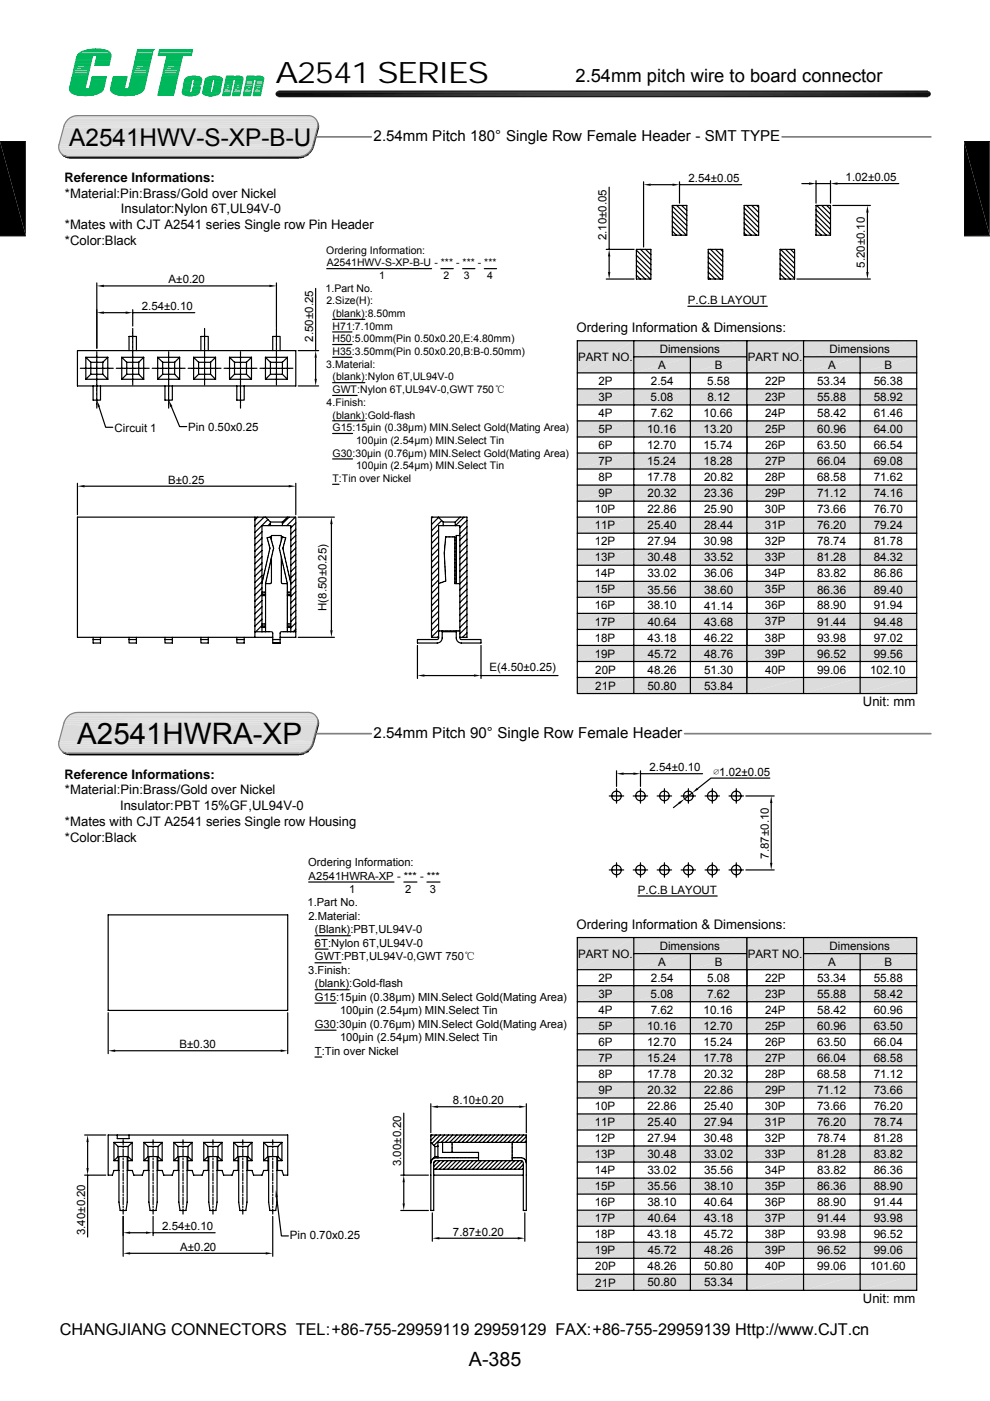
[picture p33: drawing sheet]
<svg xmlns="http://www.w3.org/2000/svg" width="210mm" height="297mm" viewBox="0 0 210 297" stroke-linecap="round" stroke-linejoin="round" font-family="sans-serif">
<defs><g id="words">
<g font-size="6.3">
<text x="58.4" y="17.6">A2541 SERIES</text>
<text x="16.4" y="157.8">A2541HWRA-XP</text>
</g>
<text font-size="5.2" x="14.7" y="30.9">A2541HWV-S-XP-B-U</text>
<text font-size="4.2" x="99.4" y="289.5">A-385</text>
<text font-size="3.9" x="122" y="17.4">2.54mm pitch wire to board connector</text>
<text font-size="3.5" x="12.7" y="283">CHANGJIANG CONNECTORS TEL:+86-755-29959119 29959129 FAX:+86-755-29959139 Http://www.CJT.cn</text>
<g font-size="3.2">
<text x="79.2" y="29.8">2.54mm Pitch 180° Single Row Female Header - SMT TYPE</text>
<text x="79.2" y="156.4">2.54mm Pitch 90° Single Row Female Header</text>
</g>
<g font-size="2.8">
<text x="13.7" y="38.5">Reference Informations:</text>
<text x="13.8" y="41.9">*Material:Pin:Brass/Gold over Nickel</text>
<text x="25.6" y="45.3">Insulator:Nylon 6T,UL94V-0</text>
<text x="13.8" y="48.6">*Mates with CJT A2541 series Single row Pin Header</text>
<text x="13.8" y="52">*Color:Black</text>
<text x="122.3" y="70.4">Ordering Information &amp; Dimensions:</text>
<text x="183" y="149.7">Unit: mm</text>
<text x="13.7" y="165.1">Reference Informations:</text>
<text x="13.8" y="168.4">*Material:Pin:Brass/Gold over Nickel</text>
<text x="25.5" y="171.8">Insulator:PBT 15%GF,UL94V-0</text>
<text x="13.8" y="175.2">*Mates with CJT A2541 series Single row Housing</text>
<text x="13.8" y="178.5">*Color:Black</text>
<text x="122.3" y="196.9">Ordering Information &amp; Dimensions:</text>
<text x="183" y="276.2">Unit: mm</text>
</g>
<g font-size="2.5">
<text x="122.6" y="76.5">PART NO.</text>
<text x="139.9" y="74.8">Dimensions</text>
<text x="158.6" y="76.5">PART NO.</text>
<text x="175.9" y="74.8">Dimensions</text>
<text x="126.9" y="81.6">2P</text>
<text x="138" y="81.6">2.54</text>
<text x="139.6" y="78.2">A</text>
<text x="150" y="81.6">5.58</text>
<text x="151.6" y="78.2">B</text>
<text x="162.3" y="81.6">22P</text>
<text x="173.3" y="81.6">53.34</text>
<text x="175.6" y="78.2">A</text>
<text x="185.3" y="81.6">56.38</text>
<text x="187.6" y="78.2">B</text>
<text x="126.9" y="85">3P</text>
<text x="127" y="88.4">4P</text>
<text x="138" y="85">5.08</text>
<text x="138" y="88.4">7.62</text>
<text x="149.2" y="88.4">10.66</text>
<text x="150" y="85">8.12</text>
<text x="162.3" y="85">23P</text>
<text x="162.3" y="88.4">24P</text>
<text x="173.3" y="85">55.88</text>
<text x="173.3" y="88.4">58.42</text>
<text x="185.3" y="88.4">61.46</text>
<text x="185.3" y="85">58.92</text>
<text x="126.9" y="91.8">5P</text>
<text x="126.9" y="95.2">6P</text>
<text x="137.2" y="91.8">10.16</text>
<text x="137.2" y="95.2">12.70</text>
<text x="149.2" y="91.8">13.20</text>
<text x="149.2" y="95.2">15.74</text>
<text x="162.3" y="91.8">25P</text>
<text x="162.3" y="95.2">26P</text>
<text x="173.3" y="91.8">60.96</text>
<text x="173.3" y="95.2">63.50</text>
<text x="185.3" y="91.8">64.00</text>
<text x="185.3" y="95.2">66.54</text>
<text x="126.9" y="98.6">7P</text>
<text x="137.2" y="98.6">15.24</text>
<text x="149.2" y="98.6">18.28</text>
<text x="162.3" y="98.6">27P</text>
<text x="173.3" y="98.6">66.04</text>
<text x="185.3" y="98.6">69.08</text>
<text x="126.9" y="102">8P</text>
<text x="126.9" y="105.4">9P</text>
<text x="137.2" y="102">17.78</text>
<text x="137.4" y="105.4">20.32</text>
<text x="149.3" y="105.4">23.36</text>
<text x="149.4" y="102">20.82</text>
<text x="162.3" y="102">28P</text>
<text x="162.3" y="105.4">29P</text>
<text x="173.3" y="102">68.58</text>
<text x="173.3" y="105.5">71.12</text>
<text x="185.3" y="105.4">74.16</text>
<text x="185.3" y="102">71.62</text>
<text x="126.2" y="108.8">10P</text>
<text x="126.2" y="112.2">11P</text>
<text x="137.3" y="108.8">22.86</text>
<text x="137.4" y="112.2">25.40</text>
<text x="149.3" y="108.8">25.90</text>
<text x="149.3" y="112.2">28.44</text>
<text x="162.2" y="108.8">30P</text>
<text x="162.2" y="112.2">31P</text>
<text x="173.3" y="108.8">73.66</text>
<text x="173.3" y="112.2">76.20</text>
<text x="185.3" y="108.8">76.70</text>
<text x="185.3" y="112.2">79.24</text>
<text x="126.2" y="115.6">12P</text>
<text x="126.2" y="119">13P</text>
<text x="137.3" y="119">30.48</text>
<text x="137.4" y="115.6">27.94</text>
<text x="149.3" y="115.6">30.98</text>
<text x="149.3" y="119">33.52</text>
<text x="162.2" y="115.6">32P</text>
<text x="162.2" y="119">33P</text>
<text x="173.3" y="115.6">78.74</text>
<text x="173.3" y="119">81.28</text>
<text x="185.3" y="115.6">81.78</text>
<text x="185.3" y="119">84.32</text>
<text x="126.2" y="122.4">14P</text>
<text x="126.2" y="125.8">15P</text>
<text x="137.3" y="122.4">33.02</text>
<text x="137.3" y="125.8">35.56</text>
<text x="149.3" y="122.4">36.06</text>
<text x="149.3" y="125.8">38.60</text>
<text x="162.2" y="122.4">34P</text>
<text x="162.2" y="125.8">35P</text>
<text x="173.3" y="125.8">86.36</text>
<text x="173.3" y="122.4">83.82</text>
<text x="185.3" y="125.8">89.40</text>
<text x="185.3" y="122.4">86.86</text>
<text x="126.2" y="129.2">16P</text>
<text x="137.3" y="129.2">38.10</text>
<text x="149.4" y="129.2">41.14</text>
<text x="162.2" y="129.2">36P</text>
<text x="173.3" y="129.2">88.90</text>
<text x="185.3" y="129.2">91.94</text>
<text x="126.2" y="132.6">17P</text>
<text x="126.2" y="136">18P</text>
<text x="137.4" y="136">43.18</text>
<text x="137.4" y="132.6">40.64</text>
<text x="149.4" y="132.6">43.68</text>
<text x="149.4" y="136">46.22</text>
<text x="162.2" y="132.6">37P</text>
<text x="162.2" y="136">38P</text>
<text x="173.3" y="132.6">91.44</text>
<text x="173.3" y="136">93.98</text>
<text x="185.3" y="132.6">94.48</text>
<text x="185.3" y="136">97.02</text>
<text x="126.2" y="139.4">19P</text>
<text x="126.3" y="142.8">20P</text>
<text x="137.4" y="142.8">48.26</text>
<text x="137.4" y="139.4">45.72</text>
<text x="149.3" y="142.8">51.30</text>
<text x="149.4" y="139.4">48.76</text>
<text x="162.2" y="139.4">39P</text>
<text x="162.3" y="142.8">40P</text>
<text x="173.3" y="142.8">99.06</text>
<text x="173.3" y="139.4">96.52</text>
<text x="184.6" y="142.8">102.10</text>
<text x="185.3" y="139.4">99.56</text>
<text x="126.3" y="146.2">21P</text>
<text x="137.3" y="146.2">50.80</text>
<text x="149.3" y="146.2">53.84</text>
<text x="122.6" y="203.1">PART NO.</text>
<text x="139.9" y="201.4">Dimensions</text>
<text x="158.6" y="203.1">PART NO.</text>
<text x="175.9" y="201.4">Dimensions</text>
<text x="126.9" y="208.2">2P</text>
<text x="138" y="208.2">2.54</text>
<text x="139.6" y="204.8">A</text>
<text x="150" y="208.2">5.08</text>
<text x="151.6" y="204.8">B</text>
<text x="162.3" y="208.2">22P</text>
<text x="173.3" y="208.2">53.34</text>
<text x="175.6" y="204.8">A</text>
<text x="185.3" y="208.2">55.88</text>
<text x="187.6" y="204.8">B</text>
<text x="126.9" y="211.6">3P</text>
<text x="127" y="215">4P</text>
<text x="138" y="211.6">5.08</text>
<text x="138" y="215">7.62</text>
<text x="149.2" y="215">10.16</text>
<text x="150" y="211.6">7.62</text>
<text x="162.3" y="211.6">23P</text>
<text x="162.3" y="215">24P</text>
<text x="173.3" y="211.6">55.88</text>
<text x="173.3" y="215">58.42</text>
<text x="185.3" y="215">60.96</text>
<text x="185.3" y="211.6">58.42</text>
<text x="126.9" y="218.4">5P</text>
<text x="126.9" y="221.8">6P</text>
<text x="137.2" y="218.4">10.16</text>
<text x="137.2" y="221.8">12.70</text>
<text x="149.2" y="218.4">12.70</text>
<text x="149.2" y="221.8">15.24</text>
<text x="162.3" y="218.4">25P</text>
<text x="162.3" y="221.8">26P</text>
<text x="173.3" y="218.4">60.96</text>
<text x="173.3" y="221.8">63.50</text>
<text x="185.3" y="218.4">63.50</text>
<text x="185.3" y="221.8">66.04</text>
<text x="126.9" y="225.2">7P</text>
<text x="137.2" y="225.2">15.24</text>
<text x="149.2" y="225.2">17.78</text>
<text x="162.3" y="225.2">27P</text>
<text x="173.3" y="225.2">66.04</text>
<text x="185.3" y="225.2">68.58</text>
<text x="126.9" y="228.6">8P</text>
<text x="126.9" y="231.9">9P</text>
<text x="137.2" y="228.6">17.78</text>
<text x="137.4" y="232">20.32</text>
<text x="149.3" y="232">22.86</text>
<text x="149.4" y="228.6">20.32</text>
<text x="162.3" y="228.6">28P</text>
<text x="162.3" y="231.9">29P</text>
<text x="173.3" y="228.6">68.58</text>
<text x="173.3" y="232">71.12</text>
<text x="185.3" y="228.6">71.12</text>
<text x="185.3" y="232">73.66</text>
<text x="126.2" y="235.4">10P</text>
<text x="126.2" y="238.8">11P</text>
<text x="137.3" y="235.4">22.86</text>
<text x="137.4" y="238.8">25.40</text>
<text x="149.3" y="235.4">25.40</text>
<text x="149.3" y="238.8">27.94</text>
<text x="162.2" y="235.4">30P</text>
<text x="162.2" y="238.8">31P</text>
<text x="173.3" y="235.4">73.66</text>
<text x="173.3" y="238.8">76.20</text>
<text x="185.3" y="235.4">76.20</text>
<text x="185.3" y="238.8">78.74</text>
<text x="126.2" y="242.2">12P</text>
<text x="126.2" y="245.6">13P</text>
<text x="137.3" y="245.6">30.48</text>
<text x="137.4" y="242.2">27.94</text>
<text x="149.3" y="242.2">30.48</text>
<text x="149.3" y="245.6">33.02</text>
<text x="162.2" y="242.1">32P</text>
<text x="162.2" y="245.6">33P</text>
<text x="173.3" y="242.2">78.74</text>
<text x="173.3" y="245.6">81.28</text>
<text x="185.3" y="242.2">81.28</text>
<text x="185.3" y="245.6">83.82</text>
<text x="126.2" y="249">14P</text>
<text x="137.3" y="249">33.02</text>
<text x="149.3" y="249">35.56</text>
<text x="162.2" y="249">34P</text>
<text x="173.3" y="249">83.82</text>
<text x="185.3" y="249">86.36</text>
<text x="126.2" y="252.3">15P</text>
<text x="126.2" y="255.8">16P</text>
<text x="137.3" y="252.4">35.56</text>
<text x="137.3" y="255.8">38.10</text>
<text x="149.3" y="252.4">38.10</text>
<text x="149.4" y="255.8">40.64</text>
<text x="162.2" y="252.3">35P</text>
<text x="162.2" y="255.8">36P</text>
<text x="173.3" y="252.4">86.36</text>
<text x="173.3" y="255.8">88.90</text>
<text x="185.3" y="252.4">88.90</text>
<text x="185.3" y="255.8">91.44</text>
<text x="126.2" y="259.2">17P</text>
<text x="126.2" y="262.6">18P</text>
<text x="137.4" y="262.6">43.18</text>
<text x="137.4" y="259.2">40.64</text>
<text x="149.4" y="259.2">43.18</text>
<text x="149.4" y="262.6">45.72</text>
<text x="162.2" y="259.1">37P</text>
<text x="162.2" y="262.6">38P</text>
<text x="173.3" y="259.2">91.44</text>
<text x="173.3" y="262.6">93.98</text>
<text x="185.3" y="259.2">93.98</text>
<text x="185.3" y="262.6">96.52</text>
<text x="126.2" y="266">19P</text>
<text x="126.3" y="269.3">20P</text>
<text x="137.4" y="269.4">48.26</text>
<text x="137.4" y="266">45.72</text>
<text x="149.3" y="269.4">50.80</text>
<text x="149.4" y="266">48.26</text>
<text x="162.2" y="266">39P</text>
<text x="162.3" y="269.3">40P</text>
<text x="173.3" y="269.4">99.06</text>
<text x="173.3" y="266">96.52</text>
<text x="184.6" y="269.4">101.60</text>
<text x="185.3" y="266">99.06</text>
<text x="126.3" y="272.8">21P</text>
<text x="137.3" y="272.8">50.80</text>
<text x="149.3" y="272.8">53.34</text>
</g>
<g font-size="2.4">
<text x="146" y="38.6">2.54±0.05</text>
<text x="179.4" y="38.4">1.02±0.05</text>
<text x="128.7" y="50.9" transform="rotate(-90 128.7 50.9)">2.10±0.05</text>
<text x="183.5" y="56.8" transform="rotate(-90 183.5 56.8)">5.20±0.10</text>
<text x="30.1" y="65.8">2.54±0.10</text>
<text x="35.8" y="60.1">A±0.20</text>
<text x="145.9" y="64.4">P.C.B LAYOUT</text>
<text x="66.4" y="72.4" transform="rotate(-90 66.4 72.4)">2.50±0.25</text>
<text x="24.3" y="91.5">Circuit 1</text>
<text x="39.9" y="91.3">Pin 0.50x0.25</text>
<text x="35.7" y="102.6">B±0.25</text>
<text x="69.3" y="129.6" transform="rotate(-90 69.3 129.6)">H(8.50±0.25)</text>
<text x="103.8" y="142.2">E(4.50±0.25)</text>
<text x="137.8" y="163.5">2.54±0.10</text>
<text x="151.3" y="164.4">∅1.02±0.05</text>
<text x="65.4" y="183.7">Ordering Information:</text>
<text x="163" y="182" transform="rotate(-90 163 182)">7.87±0.10</text>
<text x="65.5" y="186.5">A2541HWRA-XP - *** - ***</text>
<text x="74" y="189.3">1</text>
<text x="85.9" y="189.3">2</text>
<text x="91.2" y="189.3">3</text>
<text x="135.3" y="189.4">P.C.B LAYOUT</text>
<text x="65.2" y="192.2">1.Part No.</text>
<text x="65.4" y="195">2.Material:</text>
<text x="66.8" y="197.9">(Blank):PBT,UL94V-0</text>
<text x="66.8" y="200.7">6T:Nylon 6T,UL94V-0</text>
<text x="66.8" y="203.6">GWT:PBT,UL94V-0,GWT 750℃</text>
<text x="65.4" y="206.5">3.Finish:</text>
<text x="66.8" y="209.3">(blank):Gold-flash</text>
<text x="66.8" y="212.2">G15:15μin (0.38μm) MIN.Select Gold(Mating Area)</text>
<text x="72.1" y="215.1">100μin (2.54μm) MIN.Select Tin</text>
<text x="66.8" y="217.9">G30:30μin (0.76μm) MIN.Select Gold(Mating Area)</text>
<text x="72.1" y="220.8">100μin (2.54μm) MIN.Select Tin</text>
<text x="38.1" y="222.2">B±0.30</text>
<text x="66.8" y="223.6">T:Tin over Nickel</text>
<text x="96.1" y="234.1">8.10±0.20</text>
<text x="85.1" y="247.2" transform="rotate(-90 85.1 247.2)">3.00±0.20</text>
<text x="18" y="261.9" transform="rotate(-90 18 261.9)">3.40±0.20</text>
<text x="34.4" y="260.8">2.54±0.10</text>
<text x="61.5" y="262.7">Pin 0.70x0.25</text>
<text x="96.1" y="262">7.87±0.20</text>
<text x="38.2" y="265.2">A±0.20</text>
</g>
<g font-size="2.2">
<text x="69.2" y="53.8">Ordering Information:</text>
<text x="69.3" y="56.5">A2541HWV-S-XP-B-U - *** - *** - ***</text>
<text x="80.4" y="59.2">1</text>
<text x="94" y="59.2">2</text>
<text x="98.4" y="59.2">3</text>
<text x="103.3" y="59.2">4</text>
<text x="69.1" y="61.8">1.Part No.</text>
<text x="69.2" y="64.5">2.Size(H):</text>
<text x="70.5" y="67.2">(blank):8.50mm</text>
<text x="70.5" y="69.9">H71:7.10mm</text>
<text x="69.2" y="78">3.Material:</text>
<text x="70.5" y="72.6">H50:5.00mm(Pin 0.50x0.20,E:4.80mm)</text>
<text x="70.5" y="75.3">H35:3.50mm(Pin 0.50x0.20,B:B-0.50mm)</text>
<text x="70.5" y="80.7">(blank):Nylon 6T,UL94V-0</text>
<text x="70.5" y="83.4">GWT:Nylon 6T,UL94V-0,GWT 750℃</text>
<text x="69.3" y="86.1">4.Finish:</text>
<text x="70.5" y="88.8">(blank):Gold-flash</text>
<text x="70.5" y="91.4">G15:15μin (0.38μm) MIN.Select Gold(Mating Area)</text>
<text x="75.5" y="94.1">100μin (2.54μm) MIN.Select Tin</text>
<text x="70.5" y="96.8">G30:30μin (0.76μm) MIN.Select Gold(Mating Area)</text>
<text x="75.5" y="99.5">100μin (2.54μm) MIN.Select Tin</text>
<text x="70.5" y="102.2">T:Tin over Nickel</text>
</g>
</g></defs>
<path d="M13.6 153.2h53.8M13.7 152.8h53.7M14 152.4h53.3M14.3 152h52.8M14.6 151.7h52.3M15 151.4h51.6M15.1 151.3h51.5M15.5 151.2h50.7M16 151.1h49.8" fill="none" stroke="#dcdcdc" stroke-width=".21"/>
<path d="M14.6 151.5h52.3" fill="none" stroke="#dcdcdc" stroke-width=".25"/>
<path d="M14.3 151.8h52.8" fill="none" stroke="#dcdcdc" stroke-width=".32"/>
<path d="M13.6 153h53.8M14 152.2h53.3" fill="none" stroke="#dcdcdc" stroke-width=".36"/>
<path d="M13.8 152.6h53.6" fill="none" stroke="#dcdcdc" stroke-width=".38"/>
<path d="M13.5 153.4h53.9" fill="none" stroke="#dcdcdc" stroke-width=".3"/>
<g fill="#dcdcdc">
<path d="M13.5 153.6l52.9 3.6h-53.9z"/>
<path d="M13.5 153.6h53.9l-1 3.6z"/>
</g>
<path d="M12.5 157.4h53.9" fill="none" stroke="#dcdcdc" stroke-width=".3"/>
<path d="M12.4 157.6h53.9M12.5 158h53.6M12.6 158.4h53.3M12.7 158.8h52.9M13 159.1h52.2M13.3 159.4h51.5M13.3 159.5h51.5M13.7 159.6h50.7M14.1 159.7h49.8" fill="none" stroke="#dcdcdc" stroke-width=".21"/>
<path d="M12.4 157.8h53.9M12.6 158.6h53.3" fill="none" stroke="#dcdcdc" stroke-width=".36"/>
<path d="M12.5 158.2h53.6" fill="none" stroke="#dcdcdc" stroke-width=".38"/>
<path d="M12.7 158.9h52.9" fill="none" stroke="#dcdcdc" stroke-width=".32"/>
<path d="M13 159.2h52.2" fill="none" stroke="#dcdcdc" stroke-width=".28"/>
<path d="M14.3 152l.8-.6 1.4-.4h48.9a2 2 0 0 1 2 2.6l-1.1 3.9a3.1 3.1 0 0 1-2.9 2.2h-48.9a2.02 2.02 0 0 1-2-2.5l1.1-3.9z" fill="none" stroke="#808080" stroke-width=".25"/>
<g fill="#000">
<path d="M12.9 159l.1 .1zM13 159.1l.2 .2zM13.1 159.3l.2 .1zM13.2 159.4h.1zM13.2 159.4l.4 .1zM13.4 159.5l.3 .1zM13.4 159.6h.5zM13.5 159.6l.5 .1zM13.5 159.7h.5zM13.5 159.7h.6zM13.5 159.7h1zM63.4 159.7h1.4z"/>
<path d="M63.9 159.7h1zM64 159.7h1zM64 159.6l1 .1zM64 159.6h1zM64.4 159.6h.7zM64.4 159.5h.8zM64.4 159.5l.4-.1 .4 .1zM64.8 159.4h.6l-.2 .1zM64.8 159.4h.6zM64.9 159.3h.6zM64.9 159.3l.3-.2 .3 .2zM65.2 159.1h.5l-.2 .2z"/>
<path d="M65.3 159h.5zM65.2 159.1h.5zM65.3 159l.3-.2 .2 .2zM65.6 158.8h.4l-.2 .2zM65.8 158.6l.2 .2h-.4zM65.8 158.6h.4l-.2 .2zM65.9 158.4l.3 .2h-.4zM65.9 158.4h.4l-.1 .2zM66.1 158.1l.2 .3h-.4zM66.1 158.1h.3l-.1 .3zM66.1 158l.3 .1h-.3zM66.1 158h.4l-.1 .1z"/>
<path d="M66.3 157.6l.2 .4h-.4zM66.3 157.6h.3l-.1 .4zM66.3 157.5l.3 .1zM66.3 157.5h.4zM67.1 151.9l.2 .3zM67.2 152.2l.2 .1zM67.3 152.3l.2 .2h-.1zM67.3 152.3l.2 .2zM67.3 153.6l-.6 3.9h-.4zM67.3 153.6h.4l-1 3.9zM67.4 152.5l.2 .2h-.2zM67.4 152.5l.2 .2z"/>
<path d="M67.4 153.6h.3zM67.4 152.7l.2 .2h-.2zM67.4 152.7h.2v.2zM67.4 152.9l.3 .2h-.3zM67.4 152.9h.2l.1 .2zM67.4 153.3l.3 .3h-.3zM67.4 153.3h.3v.3zM67.4 153.1l.3 .2h-.3zM67.4 153.1h.3v.2z"/>
</g>
<path d="M13.6 159.8h51.2M13.8 159.9h50.7M13.9 159.9h50.6M14.2 160h49.8M14.5 159.7h48.9M14.3 160h49.6" fill="none" stroke="#000" stroke-width=".21"/>
<path d="M67.1 155.6h11.7M145.2 155.6h52.2" fill="none" stroke="#808080" stroke-width=".36"/>
<g fill="#dcdcdc">
<path d="M122.4 198.8h12l-12 6.8z"/>
<path d="M122.4 205.6l12-6.8v6.8z"/>
<path d="M134.4 198.8h24l-24 3.4z"/>
<path d="M134.4 202.2l24-3.4v3.4z"/>
<path d="M134.4 202.2h12l-12 3.4z"/>
<path d="M134.4 205.6l12-3.4v3.4z"/>
<path d="M146.4 202.2h12l-12 3.4z"/>
<path d="M146.4 205.6l12-3.4v3.4z"/>
<path d="M122.4 209h12l-12 3.4z"/>
<path d="M122.4 212.4l12-3.4v3.4z"/>
<path d="M134.4 209h12l-12 3.4z"/>
<path d="M134.4 212.4l12-3.4v3.4z"/>
<path d="M146.4 209h12l-12 3.4z"/>
<path d="M146.4 212.4l12-3.4v3.4z"/>
<path d="M122.4 215.8h12l-12 3.4z"/>
<path d="M122.4 219.2l12-3.4v3.4z"/>
<path d="M134.4 215.8h12l-12 3.4z"/>
<path d="M134.4 219.2l12-3.4v3.4z"/>
<path d="M146.4 215.8h12l-12 3.4z"/>
<path d="M146.4 219.2l12-3.4v3.4z"/>
<path d="M122.4 222.6h12l-12 3.4z"/>
<path d="M122.4 226l12-3.4v3.4z"/>
<path d="M134.4 222.6h12l-12 3.4z"/>
<path d="M134.4 226l12-3.4v3.4z"/>
<path d="M146.4 222.6h12l-12 3.4z"/>
<path d="M146.4 226l12-3.4v3.4z"/>
<path d="M122.4 229.4h12l-12 3.4z"/>
<path d="M122.4 232.8l12-3.4v3.4z"/>
<path d="M134.4 229.4h12l-12 3.4z"/>
<path d="M134.4 232.8l12-3.4v3.4z"/>
<path d="M146.4 229.4h12l-12 3.4z"/>
<path d="M146.4 232.8l12-3.4v3.4z"/>
<path d="M122.4 236.2h12l-12 3.4z"/>
<path d="M122.4 239.6l12-3.4v3.4z"/>
<path d="M134.4 236.2h12l-12 3.4z"/>
<path d="M134.4 239.6l12-3.4v3.4z"/>
<path d="M146.4 236.2h12l-12 3.4z"/>
<path d="M146.4 239.6l12-3.4v3.4z"/>
<path d="M122.4 243h12l-12 3.4z"/>
<path d="M122.4 246.4l12-3.4v3.4z"/>
<path d="M134.4 243h12l-12 3.4z"/>
<path d="M134.4 246.4l12-3.4v3.4z"/>
<path d="M146.4 243h12l-12 3.4z"/>
<path d="M146.4 246.4l12-3.4v3.4z"/>
<path d="M122.4 249.8h12l-12 3.4z"/>
<path d="M122.4 253.2l12-3.4v3.4z"/>
<path d="M134.4 249.8h12l-12 3.4z"/>
<path d="M134.4 253.2l12-3.4v3.4z"/>
<path d="M146.4 249.8h12l-12 3.4z"/>
<path d="M146.4 253.2l12-3.4v3.4z"/>
<path d="M122.4 256.6h12l-12 3.4z"/>
<path d="M122.4 260l12-3.4v3.4z"/>
<path d="M134.4 256.6h12l-12 3.4z"/>
<path d="M134.4 260l12-3.4v3.4z"/>
<path d="M146.4 256.6h12l-12 3.4z"/>
<path d="M146.4 260l12-3.4v3.4z"/>
<path d="M122.4 263.4h12l-12 3.4z"/>
<path d="M122.4 266.8l12-3.4v3.4z"/>
<path d="M134.4 263.4h12l-12 3.4z"/>
<path d="M134.4 266.8l12-3.4v3.4z"/>
<path d="M146.4 263.4h12l-12 3.4z"/>
<path d="M146.4 266.8l12-3.4v3.4z"/>
<path d="M122.4 270.2h12l-12 3.4z"/>
<path d="M122.4 273.6l12-3.4v3.4z"/>
<path d="M134.4 270.2h12l-12 3.4z"/>
<path d="M134.4 273.6l12-3.4v3.4z"/>
<path d="M146.4 270.2h12l-12 3.4z"/>
<path d="M146.4 273.6l12-3.4v3.4z"/>
</g>
<g fill="none" stroke="#000" stroke-width=".25">
<path d="M122.4 198.8h36v74.8h-36zM134.4 198.8v74.8M122.4 205.6h36M122.4 209h36M122.4 212.4h36M122.4 215.8h36M122.4 219.2h36M134.4 202.2h24M146.4 202.2v71.4M122.4 222.6h36M122.4 226h36M122.4 229.4h36"/>
<path d="M122.4 232.8h36M122.4 236.2h36M122.4 239.6h36M122.4 243h36M122.4 246.4h36M122.4 249.8h36M122.4 253.2h36M122.4 256.6h36M122.4 260h36M122.4 263.4h36M122.4 266.8h36M122.4 270.2h36"/>
</g>
<g fill="#dcdcdc">
<path d="M158.4 198.8h12l-12 6.8z"/>
<path d="M158.4 205.6l12-6.8v6.8z"/>
<path d="M170.4 198.8h24l-24 3.4z"/>
<path d="M170.4 202.2l24-3.4v3.4z"/>
<path d="M170.4 202.2h12l-12 3.4z"/>
<path d="M170.4 205.6l12-3.4v3.4z"/>
<path d="M182.4 202.2h12l-12 3.4z"/>
<path d="M182.4 205.6l12-3.4v3.4z"/>
<path d="M158.4 209h12l-12 3.4z"/>
<path d="M158.4 212.4l12-3.4v3.4z"/>
<path d="M170.4 209h12l-12 3.4z"/>
<path d="M170.4 212.4l12-3.4v3.4z"/>
<path d="M182.4 209h12l-12 3.4z"/>
<path d="M182.4 212.4l12-3.4v3.4z"/>
<path d="M158.4 215.8h12l-12 3.4z"/>
<path d="M158.4 219.2l12-3.4v3.4z"/>
<path d="M170.4 215.8h12l-12 3.4z"/>
<path d="M170.4 219.2l12-3.4v3.4z"/>
<path d="M182.4 215.8h12l-12 3.4z"/>
<path d="M182.4 219.2l12-3.4v3.4z"/>
<path d="M158.4 222.6h12l-12 3.4z"/>
<path d="M158.4 226l12-3.4v3.4z"/>
<path d="M170.4 222.6h12l-12 3.4z"/>
<path d="M170.4 226l12-3.4v3.4z"/>
<path d="M182.4 222.6h12l-12 3.4z"/>
<path d="M182.4 226l12-3.4v3.4z"/>
<path d="M158.4 229.4h12l-12 3.4z"/>
<path d="M158.4 232.8l12-3.4v3.4z"/>
<path d="M170.4 229.4h12l-12 3.4z"/>
<path d="M170.4 232.8l12-3.4v3.4z"/>
<path d="M182.4 229.4h12l-12 3.4z"/>
<path d="M182.4 232.8l12-3.4v3.4z"/>
<path d="M158.4 236.2h12l-12 3.4z"/>
<path d="M158.4 239.6l12-3.4v3.4z"/>
<path d="M170.4 236.2h12l-12 3.4z"/>
<path d="M170.4 239.6l12-3.4v3.4z"/>
<path d="M182.4 236.2h12l-12 3.4z"/>
<path d="M182.4 239.6l12-3.4v3.4z"/>
<path d="M158.4 243h12l-12 3.4z"/>
<path d="M158.4 246.4l12-3.4v3.4z"/>
<path d="M170.4 243h12l-12 3.4z"/>
<path d="M170.4 246.4l12-3.4v3.4z"/>
<path d="M182.4 243h12l-12 3.4z"/>
<path d="M182.4 246.4l12-3.4v3.4z"/>
<path d="M158.4 249.8h12l-12 3.4z"/>
<path d="M158.4 253.2l12-3.4v3.4z"/>
<path d="M170.4 249.8h12l-12 3.4z"/>
<path d="M170.4 253.2l12-3.4v3.4z"/>
<path d="M182.4 249.8h12l-12 3.4z"/>
<path d="M182.4 253.2l12-3.4v3.4z"/>
<path d="M158.4 256.6h12l-12 3.4z"/>
<path d="M158.4 260l12-3.4v3.4z"/>
<path d="M170.4 256.6h12l-12 3.4z"/>
<path d="M170.4 260l12-3.4v3.4z"/>
<path d="M182.4 256.6h12l-12 3.4z"/>
<path d="M182.4 260l12-3.4v3.4z"/>
<path d="M158.4 263.4h12l-12 3.4z"/>
<path d="M158.4 266.8l12-3.4v3.4z"/>
<path d="M170.4 263.4h12l-12 3.4z"/>
<path d="M170.4 266.8l12-3.4v3.4z"/>
<path d="M182.4 263.4h12l-12 3.4z"/>
<path d="M182.4 266.8l12-3.4v3.4z"/>
<path d="M158.4 270.2h12l-12 3.4z"/>
<path d="M158.4 273.6l12-3.4v3.4z"/>
<path d="M170.4 270.2h12l-12 3.4z"/>
<path d="M170.4 273.6l12-3.4v3.4z"/>
<path d="M182.4 270.2h12l-12 3.4z"/>
<path d="M182.4 273.6l12-3.4v3.4z"/>
</g>
<g fill="none" stroke="#000" stroke-width=".25">
<path d="M129.2 168.8h.8M130.2 168.8h.1M130.4 168.8h.7M130.8 163.4v3.3M130.8 167.2v.8M130.8 168.2v.1M130.8 168.4v.7M130.8 169.2v.1M130.8 169.5v.8M131.2 168.8h.1M131.5 168.8h.8M132.3 164h2"/>
<path d="M134.3 168.8h.8M135.3 168.8h.1M135.5 168.8h.7M135.8 163.4v3.3M135.8 167.2v.8M135.8 168.2v.1M135.8 168.4v.7M135.8 169.2v.1M135.8 169.5v.8M135.8 164h13.2M136.3 168.8h.1M136.5 168.8h.9"/>
<path d="M139.4 168.8h.8M140.3 168.8h.2M140.6 168.8h.6M140.9 167.2v.8M140.9 168.2v.1M140.9 168.4v.7M140.9 169.2v.1M140.9 169.5v.8M141.4 168.8h.1M141.6 168.8h.9M144 170.3l-1.2 .9M144.5 168.8h.8"/>
<path d="M145.4 168.8h.1M145.7 168.8h.6M146 167.2v.8M146 168.2v.1M146 168.4v.7M146 169.2v.1M146 169.5v.8M146.5 168.8h.1M146.7 168.8h.8M146.8 168.1l-1.6 1.3M149.5 168.8h.9M150.5 168.8h.1"/>
<path d="M150.7 168.8h.7M151.1 167.2v.8M151.1 168.2v.1M151.1 168.4v.7M151.1 169.2v.1M151.1 169.5v.8M151.5 168.8h.2M151.8 168.8h.8M154.6 168.8h.8M155.6 168.8h.1M155.8 168.8h.7M156.2 167.2v.8"/>
<path d="M156.2 168.2v.1M156.2 168.4v.7M156.2 169.2v.1M156.2 169.5v.8M156.6 168.8h.1M156.9 168.8h.8M158.2 168.8h6M163.3 165h-12.5l-2.8 2.2M163.6 170.2v12.7M22.9 194h38.1v20.2h-38.1zM129.2 184.4h.8M130.2 184.4h.1"/>
<path d="M130.4 184.4h.7M130.8 182.9v.8M130.8 183.9v.1M130.8 184.1v.7M130.8 184.9v.1M130.8 185.2v.8M131.2 184.4h.1M131.5 184.4h.8M134.3 184.4h.8M135.3 184.4h.1M135.3 190h16.8M135.5 184.4h.7"/>
<path d="M135.8 182.9v.8M135.8 183.9v.1M135.8 184.1v.7M135.8 184.9v.1M135.8 185.2v.8M136.3 184.4h.1M136.5 184.4h.9M139.4 184.4h.8M140.3 184.4h.2M140.6 184.4h.6M140.9 182.9v.8M140.9 183.9v.1"/>
<path d="M140.9 184.1v.7M140.9 184.9v.1M140.9 185.2v.8M141.4 184.4h.1M141.6 184.4h.9M144.5 184.4h.8M145.4 184.4h.1M145.7 184.4h.6M146 182.9v.8M146 183.9v.1M146 184.1v.7M146 184.9v.1"/>
<path d="M146 185.2v.8M146.5 184.4h.1M146.7 184.4h.8M149.5 184.4h.9M150.5 184.4h.1M150.7 184.4h.7M151.1 182.9v.8M151.1 183.9v.1M151.1 184.1v.7M151.1 184.9v.1M151.1 185.2v.8M151.5 184.4h.2"/>
<path d="M151.8 184.4h.8M154.6 184.4h.8M155.6 184.4h.1M155.8 184.4h.7M156.2 182.9v.8M156.2 183.9v.1M156.2 184.1v.7M156.2 184.9v.1M156.2 185.2v.8M156.6 184.4h.1M156.9 184.4h.8M158.2 184.4h6"/>
<path d="M158.4 198.8h36v74.8h-36zM170.4 198.8v74.8M22.9 214.7v8.7M61 214.7v8.7M158.4 205.6h36M158.4 209h36M158.4 212.4h36M158.4 215.8h36M158.4 219.2h36M170.4 202.2h24M182.4 202.2v71.4M24.4 222.8h35.1"/>
<path d="M85.6 236v13.2M91.4 234v6.2M92.9 234.7h17.2M111.6 234v6.2M158.4 222.6h36M158.4 226h36M158.4 229.4h36M158.4 232.8h36M158.4 236.2h36M158.4 239.6h36M17.9 240.6h4.5M17.9 249.2h4.5"/>
<path d="M18.6 242.1v5.5M18.6 249.2v13.1M24.2 246.1h.9M24.2 242.2h3.8M24.2 242.2v3.9M24.2 242.2l.8 .9M24.9 240.6v.8h2.5v-.8M25 245.2h2.2M25 243.1h2.2M25 243.1v2.1M25 245.2l-.8 .9M25.1 245.2v3"/>
<path d="M25.2 248.2h-1l-.4 1h-.9v-8.6h38.1v8.6h-.9l-.3-1h-1.1M25.2 245.2v9.7l.3 1.7h1.2l.3-1.7v-9.7M26.1 241.7v1M26.1 243v.3M26.1 243.6v1.6M26.1 245.6v.3M26.1 246.2v1.6M26.1 248.1v.3M26.1 248.7v1.6M26.1 250.6v.4M26.1 251.3v1.6M26.1 253.2v.3"/>
<path d="M26.1 253.8v1.6M26.1 255.7v.3M26.1 256.3v1.1M26.1 257.9v8.5M27 248.2h1l.4 1h1.8l.3-1h1.1M27.1 246.1h.9M27.1 245.2v3M27.2 243.1v2.1M27.2 245.2l.8 .9M28 242.2v3.9M28 242.2l-.8 .9M30.5 246.1h1"/>
<path d="M30.5 242.2h3.9M30.5 242.2v3.9M30.5 242.2l.9 .9M31.4 245.2h2.1M31.4 243.1h2.1M31.4 243.1v2.1M31.4 245.2l-.9 .9M31.5 245.2v3M31.6 245.2v9.7l.2 1.7h1.3l.2-1.7v-9.7M32.5 241.7v1M32.5 243v.3M32.5 243.6v1.6"/>
<path d="M32.5 245.6v.3M32.5 246.2v1.6M32.5 248.1v.3M32.5 248.7v1.6M32.5 250.6v.4M32.5 251.3v1.6M32.5 253.2v.3M32.5 253.8v1.6M32.5 255.7v.3M32.5 256.3v1.1M32.5 257.9v4.1M33.3 248.2h1.1l.3 1h1.8l.4-1h1"/>
<path d="M33.5 246.1h.9M33.5 245.2v3M33.5 243.1v2.1M33.5 245.2l.9 .9M34.4 242.2v3.9M34.4 242.2l-.9 .9M36.9 246.1h.9M36.9 242.2h3.8M36.9 242.2v3.9M36.9 242.2l.8 .9M37.7 245.2h2.2M37.7 243.1h2.2"/>
<path d="M37.7 243.1v2.1M37.7 245.2l-.8 .9M37.8 245.2v3M37.9 245.2v9.7l.3 1.7h1.2l.3-1.7v-9.7M38.8 241.7v1M38.8 243v.3M38.8 243.6v1.6M38.8 245.6v.3M38.8 246.2v1.6M38.8 248.1v.3M38.8 248.7v1.6M38.8 250.6v.4"/>
<path d="M38.8 251.3v1.6M38.8 253.2v.3M38.8 253.8v1.6M38.8 255.7v.3M38.8 256.3v1.1M39.7 248.2h1l.4 1h1.8l.3-1h1.1M39.8 246.1h.9M39.8 245.2v3M39.9 243.1v2.1M39.9 245.2l.8 .9M40.7 242.2v3.9M40.7 242.2l-.8 .9"/>
<path d="M43.2 246.1h1M43.2 242.2h3.9M43.2 242.2v3.9M43.2 242.2l.9 .9M44.1 245.2h2.1M44.1 243.1h2.1M44.1 243.1v2.1M44.1 245.2l-.9 .9M44.2 245.2v3M44.3 245.2v9.7l.2 1.7h1.3l.2-1.7v-9.7M45.2 241.7v1M45.2 243v.3"/>
<path d="M45.2 243.6v1.6M45.2 245.6v.3M45.2 246.2v1.6M45.2 248.1v.3M45.2 248.7v1.6M45.2 250.6v.4M45.2 251.3v1.6M45.2 253.2v.3M45.2 253.8v1.6M45.2 255.7v.3M45.2 256.3v1.1M46 248.2h1.1l.3 1h1.8l.4-1h1"/>
<path d="M46.2 246.1h.9M46.2 245.2v3M46.2 243.1v2.1M46.2 245.2l.9 .9M47.1 242.2v3.9M47.1 242.2l-.9 .9M49.6 246.1h.9M49.6 242.2h3.8M49.6 242.2v3.9M49.6 242.2l.8 .9M50.4 245.2h2.2M50.4 243.1h2.2"/>
<path d="M50.4 243.1v2.1M50.4 245.2l-.8 .9M50.5 245.2v3M50.6 245.2v9.7l.3 1.7h1.2l.3-1.7v-9.7M51.5 241.7v1M51.5 243v.3M51.5 243.6v1.6M51.5 245.6v.3M51.5 246.2v1.6M51.5 248.1v.3M51.5 248.7v1.6M51.5 250.6v.4"/>
<path d="M51.5 251.3v1.6M51.5 253.2v.3M51.5 253.8v1.6M51.5 255.7v.3M51.5 256.3v1.1M52.4 248.2h1l.4 1h1.8l.3-1h1.1M52.5 246.1h.9M52.5 245.2v3M52.6 243.1v2.1M52.6 245.2l.8 .9M53.4 242.2v3.9M53.4 242.2l-.8 .9"/>
<path d="M55.9 242.2v3.9M55.9 246.1h1M55.9 242.2h3.9M55.9 242.2l.9 .9M56.8 243.1v2.1M56.8 245.2h2.1M56.8 243.1h2.1M56.8 245.2l-.9 .9M56.9 245.2v3M57 245.2v9.7l.2 1.7h1.3l.2-1.7v-9.7M57.8 241.7v1M57.8 243v.3"/>
<path d="M57.8 243.6v1.6M57.8 245.6v.3M57.8 246.2v1.6M57.8 248.1v.3M57.8 248.7v1.6M57.8 250.6v.4M57.8 251.3v1.6M57.8 253.2v.3M57.8 253.8v1.6M57.8 255.7v.3M57.8 256.3v1.1M57.8 257.9v8.5"/>
<path d="M58.7 253.8l1 8.2h1.5M58.9 246.1h.9M58.9 245.2v3M58.9 243.1v2.1M58.9 245.2l.9 .9M59.8 242.2v3.9M59.8 242.2l-.9 .9M85 256.6h5.9M85 249.2h5.9M85.6 250.7v4.4M91.4 242.2l.8 .9M91.4 246.5v.1"/>
<path d="M91.5 246.2l-.1 .2M91.6 245.9l-.1 .2M91.6 240.6l-.2 .3M91.7 257.2v6M91.8 245.7l-.1 .2M92 248.9v7.7h-.6v-16h20.2v16h-.6v-7.7M92 249.2h19M92 246.9v.2M92 247.2v.2M92 247.5v.2M92 247.8v.2M92 248.1v.1"/>
<path d="M92 248.3v.2M92 248.6v.2M92 247.9h19M92 245.6l-.1 .1M92.1 246.3l-.1 .5M92.2 246.2h18.6M92.2 243.1h.7M92.2 243.1v2.1M92.3 245.5h-.2M92.4 246.1l-.4 .3M92.4 245.5h.2M92.5 240.6l-1.1 1.2"/>
<path d="M92.7 245.5h.3M92.9 245.2h-.7l-.8 .9M92.9 242.9l-.2 .2M93.1 245.5h.2M93.3 246.1l-1.3 1.2M93.4 240.6l-1.8 1.8M93.4 245.5h.2M93.7 245.5h.2M93.9 242.2v.2M93.9 242.5v.2M93.9 242.7v.2M93.9 243v.2"/>
<path d="M93.9 243.3v.2M93.9 243.6v.2M93.9 243.9v.2M93.9 244.2v.1h.2M94 245.5h.1M94.1 246.1l-1.8 1.8M94.2 244.3h.2M94.2 245.5h.2M94.3 240.6l-2.3 2.3M94.4 244.3h.2M94.5 245.5h.2M94.7 244.3h.2"/>
<path d="M94.8 245.5h.2M95 246.1l-1.8 1.8M95 244.3h.2M95.1 245.5h.2M95.1 240.6l-1.5 1.6M95.3 244.3h.2M95.4 245.5h.2M95.6 244.3h.2M95.7 245.5h.2M95.9 242.2v.2M95.9 242.5v.2M95.9 242.7v.2"/>
<path d="M95.9 243v.2M95.9 243.3v.2M95.9 243.6v.2M95.9 243.9v.2M95.9 244.2v.1h.2M95.9 246.1l-1.8 1.8M95.9 245.5h.2M96 240.6l-1.5 1.6M96.2 244.3h.2M96.2 245.5h.2M96.5 244.3h.1M96.5 245.5h.2"/>
<path d="M96.7 244.3h.2M96.8 246.1l-1.8 1.8M96.8 245.5h.2M96.9 240.6l-1.5 1.6M97 244.3h.2M97.1 245.5h.2M97.3 244.3h.2M97.4 245.5h.2M97.6 244.3h.2M97.7 246.1l-1.8 1.8M97.7 245.5h.2M97.8 240.6l-1.6 1.6"/>
<path d="M97.9 244.3h.2M98 245.5h.1M98.2 244.3h.2M98.2 245.5h.2M98.4 244.3h.2M98.5 245.5h.2M98.6 246.1l-1.9 1.8M98.7 240.6l-1.6 1.6M98.7 244.3h.2M98.8 245.5h.2M99 244.3h.2M99.1 245.5h.2"/>
<path d="M99.3 244.3h.2M99.4 245.5h.2M99.4 246.1l-1.8 1.8M99.6 240.6l-1.6 1.6M99.6 244.3h.2M99.7 245.5h.2M99.9 244.3h.2M99.9 245.5h.2M100.2 244.3h.2M100.2 245.5h.2M100.3 246.1l-1.8 1.8M100.5 240.6l-1.6 1.6"/>
<path d="M100.5 244.3h.1M100.5 245.5h.2M100.7 244.3h.2M100.8 245.5h.2M101 244.3h.2M101.1 245.5h.2M101.2 246.1l-1.8 1.8M101.3 244.3l.2 .2M101.3 240.6l-1.5 1.6M101.4 245.5h.1M101.5 244.5v.2M101.5 244.8v.2"/>
<path d="M101.5 245.1v.2M101.5 245.4v.2M101.5 245.7v.2M101.5 246v.1M102.1 246.1l-1.8 1.8M102.2 240.6l-1.5 1.6M103 246.1l-1.8 1.8M103.1 240.6l-1.6 1.6M103.9 246.1l-1.9 1.8M104 240.6l-1.6 1.6M104.7 246.1l-1.8 1.8M104.9 240.6l-1.6 1.6"/>
<path d="M105.6 246.1l-1.8 1.8M105.7 240.6l-1.5 1.6M106.5 246.1l-1.8 1.8M106.6 240.6l-1.5 1.6M107.4 246.1l-1.8 1.8M107.5 240.6l-1.5 1.6M108.3 246.1l-1.8 1.8M108.4 240.6l-1.6 1.6M108.6 245.5h.2M108.6 242.2v.2M108.6 242.5v.2M108.6 242.8v.2"/>
<path d="M108.6 243.1v.1M108.6 243.3v.2M108.6 243.6v.2M108.6 243.9v.2M108.6 244.2v.2M108.6 244.5v.2M108.6 244.8v.2M108.6 245v.2M108.6 245.3v.2M108.6 245.6v.2M108.6 245.9v.2M108.9 245.5h.2"/>
<path d="M109.2 246.1l-1.9 1.8M109.2 245.5h.2M109.3 240.6l-1.6 1.6M109.5 245.5h.2M109.7 245.5h.2M110 246.1l-1.8 1.8M110 245.5h.2M110.2 240.6l-1.6 1.6M110.3 245.5h.3M110.7 245.5h.2M110.8 246.2l-1.7 1.7M110.9 247.9l.1-.1v.2"/>
<path d="M110.9 246.3l.1 .5M111 245.6l.1 .1M111 247.1v-.2l-1 1M111 247.2v.2M111 247.5v.2M111 248.1v.1M111 248.3v.2M111 248.6v.2M111.1 240.6l-1.6 1.6M111.2 245.7l.2 .2M111.3 257.2v6M111.4 245.9l.1 .2"/>
<path d="M111.5 246.2l.1 .2M111.6 246.5v.1M111.6 242.2h-18.7v3.3M111.6 241l-1.2 1.2M111.6 241.9l-.3 .3M158.4 243h36M158.4 246.4h36M158.4 249.8h36M158.4 253.2h36M158.4 256.6h36M158.4 260h36M27.6 265.7h28.8"/>
<path d="M27.6 261.4h3.4M32.5 261.4h13.1M93.2 262.5h16.6M158.4 263.4h36M158.4 266.8h36M158.4 270.2h36"/>
<circle cx="130.8" cy="168.8" r="1.02"/>
<circle cx="135.8" cy="168.8" r="1.02"/>
<circle cx="140.9" cy="168.8" r="1.02"/>
<circle cx="146" cy="168.8" r="1.02"/>
<circle cx="151.1" cy="168.8" r="1.02"/>
<circle cx="156.2" cy="168.8" r="1.02"/>
<circle cx="130.8" cy="184.5" r="1.02"/>
<circle cx="135.8" cy="184.5" r="1.02"/>
<circle cx="140.9" cy="184.5" r="1.02"/>
<circle cx="146" cy="184.5" r="1.02"/>
<circle cx="151.1" cy="184.5" r="1.02"/>
<circle cx="156.2" cy="184.5" r="1.02"/>
</g>
<g fill="#000">
<path d="M0 30l5.5 20h-5.5zM0 30h5.5v20zM204.5 30l5.4 19.9-5.4 .1zM204.5 30h5.4v19.9zM130.8 164l1.5-.2v.5zM134.3 163.8l1.5 .2-1.5 .3zM143.9 170.1l1.3-.7-1 1.1zM147.8 167l.3 .4-1.3 .7zM163.6 168.8l.2 1.4h-.5zM163.3 182.9h.5l-.2 1.5zM22.9 222.8l1.5-.3v.5zM59.5 222.5l1.5 .3-1.5 .2z"/>
<path d="M91.4 234.7l1.5-.3v.5zM110.1 234.4l1.5 .3-1.5 .2zM18.6 240.6l.2 1.5h-.5zM18.3 247.6h.5l-.2 1.6zM58.5 252.3l.4 1.5-.5 .1zM85.4 255.1h.5l-.3 1.5zM85.6 249.2l.3 1.5h-.5zM26.1 265.7l1.5-.2v.5zM26.1 261.4l1.5-.3v.5zM31 261.1l1.5 .3-1.5 .2zM56.4 265.5l1.4 .2-1.4 .3zM91.7 262.5l1.5-.2v.5z"/>
<path d="M109.8 262.3l1.5 .2-1.5 .3z"/>
</g>
<path d="M0 30h5.5M204.5 30h5.4M0 50h5.5M204.5 50h5.4" fill="none" stroke="#000" stroke-width=".21"/>
<g fill="#00b85c">
<path d="M20 10.4h.9z"/>
<path d="M19.6 10.4h1.7z"/>
<path d="M20 10.4h1.3z"/>
<path d="M19.6 10.5h1.7z"/>
<path d="M19.6 10.4l1.7 .1z"/>
</g>
<path d="M19 10.5h2.8M19.2 10.5h2.4" fill="none" stroke="#00b85c" stroke-width=".21"/>
<g fill="#00b85c">
<path d="M29.4 10.5h.2z"/>
<path d="M29.6 10.5h.1z"/>
<path d="M29.7 10.5h.3z"/>
<path d="M30 10.5h.2z"/>
<path d="M30.2 10.5h.6z"/>
<path d="M30.8 10.5h.7z"/>
<path d="M31.5 10.5h.2z"/>
<path d="M31.7 10.5h.3z"/>
<path d="M32 10.5h.2z"/>
<path d="M32.2 10.5h.2z"/>
<path d="M34.1 10.5h.1z"/>
<path d="M34.2 10.5h.1z"/>
<path d="M34.3 10.5h.2z"/>
<path d="M34.5 10.5h.2z"/>
<path d="M34.7 10.5h.2z"/>
<path d="M34.9 10.5h.4z"/>
<path d="M35.3 10.5h.5z"/>
<path d="M35.8 10.5h.6z"/>
<path d="M36.4 10.5h1.1z"/>
<path d="M37.5 10.5h.6z"/>
<path d="M38.1 10.5h.5z"/>
<path d="M38.6 10.5h.6z"/>
<path d="M39.2 10.5h.4z"/>
<path d="M39.6 10.5h.4z"/>
<path d="M40 10.5h.2z"/>
<path d="M40.2 10.5h.2z"/>
<path d="M40.4 10.5h.1z"/>
<path d="M40.5 10.5h.2z"/>
</g>
<g fill="none" stroke="#00b85c" stroke-width=".21">
<path d="M16.5 11.7h7M16.5 11.6h7M16.6 11.5h6.9M16.6 11.4h6.9M16.7 11.4h6.8M16.8 11.3h6.6M16.9 11.2h6.5M17 11.1h6.3M17.1 11.1h6.2M17.1 11h6.1M17.2 11h6M17.4 10.9h5.7"/>
<path d="M17.5 10.9h5.5M17.6 10.8h5.3M17.8 10.8h5M17.9 10.7h4.8M18.1 10.7h4.5M18.4 10.6h3.9M18.6 10.6h3.6M18.8 10.5h3.2M20 11.7l-3.6 .1M20.3 11.7h3.2M23.5 11.7h-7.1M28.9 11.7h3.3"/>
<path d="M28.9 11.6h3.4M29 11.4h3.3M29 11.5h3.3M29 11.3h3.3M29 11.2h3.3M29.1 11.1h3.3M29.1 10.9h3.3M29.1 10.8h3.3M29.1 10.7h3.3M29.2 10.5h3.3M29.2 10.6h3.3M32.3 11.5h-3.3"/>
<path d="M32.3 11.3l-3.3 .1M32.4 11.1h-3.4M32.4 11h-3.3M32.4 10.8l-3.3 .1M32.4 10.7l-3.3 .1M32.5 10.6l-3.4 .1M33.6 11.7h7M33.6 11.6h7M33.6 11.4h7.1M33.6 11.5h7M33.7 11.3h7M33.7 11.2h7"/>
<path d="M33.7 11.1h7M33.7 11h7M33.8 10.8h7M33.8 10.7h7M33.8 10.6h7M33.8 10.5h7.1M40.6 11.7l-7.1 .1M40.6 11.5h-7M40.7 11.3l-7.1 .1M40.7 11.2h-7M40.7 11h-7M40.8 10.9h-7.1"/>
<path d="M40.8 10.7l-7 .1M40.8 10.6l-7 .1M40.9 10.5l-7.1 .1"/>
</g>
<g fill="#00b85c">
<path d="M33.8 11.8h.3z"/>
<path d="M34.1 11.8h.5z"/>
<path d="M34.6 11.8h.3z"/>
<path d="M34.9 11.8h.3z"/>
<path d="M39 11.8h.1z"/>
<path d="M39.1 11.8h.3z"/>
<path d="M39.4 11.8h.6z"/>
<path d="M40 11.8h.2z"/>
<path d="M40.2 11.8h.2z"/>
</g>
<g fill="none" stroke="#00b85c" stroke-width=".21">
<path d="M15.9 13.8h3.3M15.9 13.9h3.3M15.9 13.7h3.3M15.9 13.6h3.3M15.9 13.5h3.4M16 13.4h3.3M16 13.3h3.3M16 13.2h3.3M16 13.1h3.3M16 13h3.4M16.1 12.9h3.3M16.1 12.7h3.3"/>
<path d="M16.1 12.8h3.3M16.1 12.6h3.4M16.1 12.7h3.4M16.2 12.5h3.3M16.2 12.6h3.3M16.2 12.4h3.3M16.2 12.3h3.3M16.2 12.2h3.4M16.2 12.2h3.3M16.3 12.1h3.3M16.3 12h3.3M16.3 11.9h3.3"/>
<path d="M19.2 13.8h-3.3M19.2 13.6h-3.3M19.4 12.8h-3.3M19.6 12.1h-3.3M19.6 12l-3.3 .1M19.7 11.9h-3.4M19.7 11.8h-3.3M19.9 11.8h-3.5M20.1 13.8h3M20.1 13.7h3.1M20.2 13.6h3M20.2 13.5h3"/>
<path d="M20.2 13.4h3M20.2 13.3h3M20.2 13.2h3.1M20.3 13.1h3M20.3 13h3M20.3 12.9h3M20.3 12.8h3M20.3 12.7h3.1M20.4 12.5h3M20.4 12.6h3M20.4 11.8h3.1M20.4 12.4h3"/>
<path d="M20.4 12.3h3.1M20.5 12.2h3M20.5 12.1h3M20.5 11.9h3M20.5 12h3M23.1 13.9h-3M23.1 13.8h-3M23.2 13.7h-3.1M23.2 13.4h-3M23.3 13h-3M23.4 12.7h-3M23.4 12.6h-3"/>
<path d="M23.5 12.4h-3.1M23.5 12.3h-3.1M23.5 12.1l-3 .1M23.5 12h-3M28.4 13.8h3.3M28.4 13.9h3.3M28.4 13.7h3.4M28.5 13.6h3.3M28.5 13.5h3.3M28.5 13.4h3.3M28.5 13.3h3.4M28.5 13.4h3.4"/>
<path d="M28.6 13.2h3.3M28.6 13.3h3.3M28.6 13.1h3.3M28.6 13h3.3M28.6 12.9h3.4M28.7 12.7h3.3M28.7 12.8h3.3M28.7 12.6h3.3M28.7 12.5h3.3M28.7 12.4h3.4M28.8 12.3h3.3M28.8 12.2h3.3"/>
<path d="M28.8 12h3.4M28.9 11.9h3.3M28.9 11.8h3.3M31.8 13.7h-3.4M31.8 13.6h-3.3M32 12.8h-3.4M32 12.6h-3.3M32.1 12.3h-3.3M32.1 12.1l-3.3 .1M32.2 12.1h-3.4M32.2 12h-3.3M32.2 11.9h-3.3"/>
<path d="M32.2 11.8h-3.3M34.9 13.8h3.3M34.9 13.9h3.3M34.9 13.7h3.4M35 13.7h3.3M35 13.6h3.3M35 13.5h3.3M35 13.4h3.4M35.1 13.3h3.3M35.1 13.2h3.3M35.1 13.1h3.3M35.1 13h3.4"/>
<path d="M35.1 12.9h3.4M35.2 12.7h3.3M35.2 12.8h3.3M35.2 12.6h3.3M35.2 12.5h3.4M35.2 12.4h3.4M35.3 12.3h3.3M35.3 12.4h3.3M35.3 12.2h3.3M35.3 12h3.4M35.4 11.9h3.3M35.4 11.8h3.3"/>
<path d="M38.3 13.8h-3.4M38.3 13.6h-3.3M38.4 13.4h-3.4M38.4 13h-3.3M38.5 12.8h-3.3M38.5 12.7h-3.3M38.5 12.6h-3.3M38.6 12.3h-3.3M38.6 12.2h-3.3M38.7 12.1h-3.4M38.7 11.8h-3.3"/>
</g>
<g fill="#00b85c">
<path d="M20.2 13.9h.2z"/>
<path d="M20.4 13.9h.2z"/>
<path d="M20.6 13.9h.2z"/>
<path d="M20.8 13.9h.2z"/>
<path d="M21 13.9h.6z"/>
<path d="M21.6 13.9h.4z"/>
<path d="M22 13.9h.4z"/>
<path d="M22.4 13.9h.2z"/>
<path d="M22.6 13.9h.1z"/>
<path d="M22.7 13.9h.2z"/>
<path d="M22.9 13.9h.1z"/>
</g>
<g fill="none" stroke="#00b85c" stroke-width=".21">
<path d="M15.4 16h3.3M15.5 15.5h3.3M15.5 15.4h3.3M15.5 15.2h3.4M15.5 15.3h3.3M15.6 15.1h3.3M15.6 14.9h3.3M15.6 14.8h3.4M15.7 14.6h3.3M15.7 14.5h3.3M15.7 14.4h3.4M15.8 14.2h3.3"/>
<path d="M15.8 14.3h3.3M15.8 14.1h3.3M15.8 13.9h3.4M18.7 15.9l-3.3 .1M27.9 16h3.3M28 15.5h3.4M28.1 15.4h3.3M28.1 15.3h3.3M28.1 15.2h3.3M28.1 15.1h3.4M28.2 14.9h3.3M28.2 14.8h3.3"/>
<path d="M28.2 14.6h3.4M28.3 14.5h3.3M28.3 14.4h3.3M28.3 14.3h3.3M28.3 14.2h3.4M28.4 14.1h3.3M28.4 13.9h3.3M31.3 15.9l-3.4 .1M34.4 16h3.4M34.5 15.5h3.4M34.6 15.4h3.3M34.6 15.2h3.4"/>
<path d="M34.6 15.3h3.3M34.6 15.1h3.4M34.7 14.9h3.3M34.7 14.8h3.4M34.7 14.6h3.4M34.8 14.5h3.3M34.8 14.4h3.3M34.8 14.2h3.4M34.8 14.3h3.4M34.9 14.1h3.3M34.9 13.9h3.3M37.8 15.9l-3.4 .1"/>
</g>
<path d="M15.4 15.7h3.4M28 15.7h3.3M34.5 15.7h3.3" fill="none" stroke="#00b85c" stroke-width=".34"/>
<path d="M15.3 16.2h3.4M27.9 16.2h3.3M34.4 16.2h3.4" fill="none" stroke="#00b85c" stroke-width=".3"/>
<g fill="#00b85c">
<path d="M19.8 16.3h.1z"/>
<path d="M19.9 16.3h.2z"/>
<path d="M20.1 16.3h.1z"/>
<path d="M20.2 16.3h.4z"/>
<path d="M20.6 16.3h.4z"/>
<path d="M21 16.3h.6z"/>
<path d="M21.6 16.3h.3z"/>
<path d="M21.9 16.3h.2z"/>
<path d="M22.1 16.3h.2z"/>
<path d="M22.3 16.3h.1z"/>
<path d="M24.3 16.3h.1z"/>
<path d="M24.4 16.3h.1z"/>
<path d="M24.5 16.3h.2z"/>
<path d="M24.7 16.3h.4z"/>
<path d="M25.1 16.3h.4z"/>
<path d="M25.5 16.3h.5z"/>
<path d="M26 16.3h.3z"/>
<path d="M26.3 16.3h.2z"/>
<path d="M26.5 16.3h.2z"/>
<path d="M26.7 16.3h.1z"/>
</g>
<g fill="none" stroke="#00b85c" stroke-width=".21">
<path d="M14.8 18.6h3.3M14.8 18.8h3.3M14.8 18.9h3.5M14.8 18.9h7.1M14.8 19h7.1M14.8 19.1h7.1M14.8 18.5h3.3M14.8 19.1h7M14.8 18.3h3.4M14.8 19.3h6.9M14.9 18.2h3.3M14.9 19.3h6.8"/>
<path d="M14.9 18.1h3.3M14.9 18h3.3M14.9 19.4h6.7M14.9 17.9h3.3M15 17.7h3.3M15 17.8h3.3M15 17.6h3.3M15 19.5h6.4M15 19.6h6.4M15 17.4h3.4M15 17.5h3.4M15 17.5h3.3"/>
<path d="M15 17.3h3.4M15.1 17.3h3.3M15.1 17.2h3.3M15.1 19.6h6.2M15.1 17.1h3.3M15.1 17h3.4M15.2 16.9h3.3M15.2 17h3.3M15.2 19.7h6M15.2 16.8h3.3M15.2 16.7h3.3M15.2 16.6h3.4"/>
<path d="M15.2 19.7h5.9M15.2 16.5h3.4M15.3 16.4h3.3M15.3 16.5h3.3M15.3 16.3h3.3M15.3 19.8h5.7M15.4 19.8h5.4M15.5 19.9h5.2M15.7 20h4.7M18.1 18.7h-3.3M18.1 18.6h-3.3M18.1 18.5h-3.3"/>
<path d="M18.1 18.4h-3.3M18.2 18.2h-3.3M18.2 18.1l-3.3 .1M18.3 17.8l-3.4 .1M18.6 16.4h-3.3M18.9 18.8h3.1M19 18.7h3M19 18.5h3.1M19 18.6h3.1M19 18.4h3.1M19.1 18.2h3M19.1 18h3.1"/>
<path d="M19.1 18.1h3.1M19.2 17.8h3M19.2 17.7h3M19.3 17.4h3M19.3 17.5h3M19.3 17.3h3M19.3 17.2h3.1M19.3 17.1h3.1M19.4 17h3M19.4 17.1h3M19.4 16.9h3M19.4 16.8h3"/>
<path d="M19.4 16.7h3.1M19.4 16.8h3.1M19.5 16.6h3M19.5 16.7h3M19.5 16.5h3M19.5 16.4h3M19.5 16.3h3.1M20.4 19.9h-4.7M21.5 19.5h-6.5M21.8 19.2h-7M21.9 19.1h-7.1M22 18.9h-3.3"/>
<path d="M22 18.8h-3.2M22 18.7h-3M22 18.6h-3M22.1 18.4l-3.1 .1M22.1 18.3l-3 .1M22.1 18.3h-3M22.1 18.1l-3 .1M22.2 18h-3M22.2 17.9h-3M22.3 17.6h-3.1M22.3 17.5h-3M22.4 17h-3"/>
<path d="M22.6 16.3h-3.1M23.4 18.9h7.1M23.5 18.8h2.9M23.5 18.8h3M23.5 18.9h3.1M23.5 19h7M23.5 19.1h7M23.5 18.7h2.9M23.5 19.1h6.9M23.5 19.2h6.9M23.5 18.6h2.9M23.5 19.3h6.8"/>
<path d="M23.5 18.5h2.9M23.5 18.4h3M23.5 19.3h6.7M23.6 18.3h2.9M23.6 18.2h2.9M23.6 19.4h6.6M23.6 18.1h2.9M23.6 18h3M23.6 17.9h3M23.7 17.8h2.9M23.7 17.7h2.9M23.7 19.5h6.3"/>
<path d="M23.7 19.6h6.3M23.7 17.4h3M23.7 17.5h3M23.8 17.3h2.9M23.8 17.2h2.9M23.8 17.2h3M23.8 17.1h3M23.9 17h2.9M23.9 19.7h5.9M23.9 16.9h2.9M23.9 16.8h2.9M23.9 16.7h3"/>
<path d="M23.9 16.6h3M23.9 19.7h5.8M24 16.5h2.9M24 16.4h2.9M24 16.3h2.9M24 19.8h5.6M24.2 19.8h5.3M24.3 19.9h5.1M24.5 20h4.6M26.4 18.6l-2.9 .1M26.4 18.6h-2.9M26.5 18.4l-3 .1"/>
<path d="M26.5 18.3h-2.9M26.5 18.2h-2.9M26.6 17.6h-2.9M26.7 17.5h-3M26.8 17.1h-3M26.9 16.3h-2.9M27.3 18.6h3.3M27.3 18.5h3.4M27.4 18.4h3.3M27.4 18.3h3.3M27.4 18.2h3.4M27.5 18.1h3.3"/>
<path d="M27.5 18h3.3M27.5 17.8h3.3M27.5 17.7h3.4M27.6 17.6h3.3M27.6 17.5h3.3M27.6 17.4h3.3M27.6 17.3h3.3M27.6 17.2h3.4M27.7 17.2h3.3M27.7 17.1h3.3M27.7 17h3.3M27.7 16.9h3.4"/>
<path d="M27.7 16.8h3.4M27.8 16.7h3.3M27.8 16.6h3.3M27.8 16.5h3.3M27.8 16.4h3.4M27.9 16.4h3.3M27.9 16.3h3.3M29.2 19.9h-4.8M29.9 19.6h-6.1M30.1 19.5h-6.5M30.3 19.3h-6.8M30.4 19.1h-6.9"/>
<path d="M30.6 18.9h-3.6M30.6 18.8h-3.4M30.6 18.8h-3.3M30.6 18.7h-3.3M30.6 18.6h-3.3M30.7 18.6h-3.4M30.7 18.4l-3.3 .1M30.7 18.4h-3.3M30.7 18.3h-3.3M30.8 18.2h-3.4M30.8 17.9h-3.3M31 17.3h-3.4"/>
<path d="M31.1 16.5h-3.3M31.2 16.3h-3.3M33.5 19.9h3.4M33.6 19.7h3.3M33.6 19.6h3.3M33.6 19.6h3.4M33.7 19.5h3.3M33.7 19.3h3.3M33.7 19.1h3.3M33.7 19.2h3.3M33.7 19.1h3.4M33.8 19h3.3"/>
<path d="M33.8 18.9h3.3M33.8 18.8h3.3M33.8 18.7h3.3M33.9 18.6h3.3M33.9 18.4h3.3M33.9 18.3h3.3M33.9 18.2h3.4M34 18h3.3M34 18.1h3.3M34 17.8h3.3M34 17.7h3.4M34 17.8h3.4"/>
<path d="M34.1 17.6h3.3M34.1 17.4h3.3M34.1 17.5h3.3M34.1 17.3h3.4M34.2 17.2h3.3M34.2 17.1h3.3M34.2 17h3.3M34.2 16.9h3.4M34.2 16.8h3.4M34.3 16.7h3.3M34.3 16.8h3.3M34.3 16.6h3.3"/>
<path d="M34.3 16.5h3.3M34.3 16.4h3.4M34.3 16.5h3.4M34.4 16.3h3.3M36.9 19.8h-3.3M37 19.5h-3.3M37 19.4h-3.3M37.1 19.1h-3.4M37.1 18.9l-3.3 .1M37.1 18.7h-3.3M37.2 18.6h-3.4M37.2 18.5h-3.3"/>
<path d="M37.2 18.4l-3.3 .1M37.2 18.3l-3.3 .1M37.3 18.2l-3.4 .1M37.3 18.1l-3.3 .1M37.3 18h-3.3M37.3 17.9h-3.3M37.5 17h-3.3M37.7 16.4h-3.3M37.7 16.3h-3.3M16.2 20.1h3.7M16.3 20.1h3.5M16.7 20.2h2.7"/>
<path d="M20.2 20h-4.2M24.9 20.1h3.7M25 20.1h3.5M25.4 20.2h2.6M28.9 20h-4.2M33.5 20.2h3.3M33.5 20.1h3.3M33.5 20h3.4M36.8 20.1l-3.3 .1M36.9 20l-3.4 .1"/>
</g>
<g fill="#00b85c">
<path d="M33.6 20.2h.1z"/>
<path d="M33.7 20.2h.2z"/>
<path d="M33.9 20.2h.2z"/>
<path d="M34.1 20.2h.2z"/>
<path d="M34.3 20.2h.5z"/>
<path d="M34.8 20.2h.6z"/>
<path d="M35.4 20.2h.5z"/>
<path d="M35.9 20.2h.2z"/>
<path d="M36.1 20.2h.2z"/>
<path d="M36.3 20.2h.2z"/>
<path d="M36.5 20.2h.2z"/>
</g>
<path d="M16.7 20.2h2.7M25.4 20.2h2.6" fill="none" stroke="#00b85c" stroke-width=".21"/>
<path d="M17 20.2h1.9z" fill="#00b85c"/>
<path d="M17 20.2h2.1" fill="none" stroke="#00b85c" stroke-width=".21"/>
<path d="M25.6 20.2h1.8z" fill="#00b85c"/>
<path d="M25.6 20.2h2.2" fill="none" stroke="#00b85c" stroke-width=".21"/>
<g fill="#00b85c">
<path d="M17.3 20.2h1.6z"/>
<path d="M25.9 20.2h1.5z"/>
<path d="M17.4 20.2h1.5z"/>
<path d="M17.4 20.2l1 .1z"/>
<path d="M25.9 20.2l1.1 .1z"/>
<path d="M17.8 20.3h.6z"/>
<path d="M26.2 20.3h.8z"/>
</g>
<path d="M16.9 11.2a7.4 7.4 0 0 1 6.3-.2 1.7 1.7 0 0 1 .2 1.7l-.3 1.2h-3l.4-1.9a.57 .57 0 0 0-.7-.2 .57 .57 0 0 0-.3 .7l-1.4 6.1a.49 .49 0 0 0 .5 .3 .49 .49 0 0 0 .4-.4l.5-2.2h3.1l-.4 1.6a2.25 2.25 0 0 1-2.3 2.2l-2.1 .2a4.2 4.2 0 0 1-2.9-.9 3.1 3.1 0 0 1 .2-2.2l1.1-4.9 .3-.6zM29.2 10.5h3.3l-1.6 6.9a2.63 2.63 0 0 1-2.7 2.8l-1.9 .1a3.6 3.6 0 0 1-2.8-1.1v-.8l.5-2.1h2.9l-.4 2a.47 .47 0 0 0 .2 .6 .47 .47 0 0 0 .6-.2zM33.8 10.5h7.1l-.3 1.3h-1.9l-1.9 8.4h-3.3l1.9-8.4h-1.9z" fill="none" stroke="#00b85c" stroke-width=".21"/>
<g fill="#00b85c">
<path d="M40.9 16.2h.6z"/>
<path d="M40.7 16.2h.9z"/>
<path d="M40.9 16.2h.7z"/>
<path d="M40.6 16.2h1.2z"/>
<path d="M40.7 16.2h1.1z"/>
<path d="M40.3 16.2h1.6z"/>
<path d="M40.6 16.2h1.3z"/>
<path d="M40.3 16.2h1.7z"/>
</g>
<path d="M40 16.3h2.2" fill="none" stroke="#00b85c" stroke-width=".21"/>
<path d="M40.3 16.2l1.9 .1z" fill="#00b85c"/>
<path d="M39.2 16.8h3.6M39.3 16.7h3.5M39.3 16.6h3.5M39.5 16.5h3.2M39.6 16.4h3M39.8 16.3h2.6M40 16.3h2.2" fill="none" stroke="#00b85c" stroke-width=".21"/>
<g fill="#00b85c">
<path d="M39.2 16.8h1.7z"/>
<path d="M39.2 16.8h1.8z"/>
<path d="M41 16.8h1.8z"/>
<path d="M41.1 16.8h1.7z"/>
<path d="M39.2 16.8h1.6z"/>
<path d="M39.2 16.8l1.5 .1z"/>
<path d="M41.2 16.8l1.6 .1z"/>
<path d="M39.2 16.9h1.5z"/>
<path d="M41.2 16.9h1.6z"/>
<path d="M39.2 16.9l1.5 .1z"/>
<path d="M41.2 16.9l1.6 .1z"/>
<path d="M39.2 17h1.5z"/>
<path d="M41.2 17h1.6z"/>
<path d="M39.1 17h1.6z"/>
<path d="M39.1 17l1.6 .1z"/>
<path d="M41.2 17l1.6 .1z"/>
<path d="M39.1 17.1h1.6z"/>
<path d="M41.2 17.1h1.6z"/>
<path d="M39.1 17.1l1.6 .1z"/>
<path d="M41.2 17.1l1.6 .1z"/>
<path d="M39.1 17.2h1.6z"/>
<path d="M41.2 17.2h1.6z"/>
<path d="M41.2 17.2h1.5z"/>
<path d="M39.1 17.2l1.5 .1z"/>
<path d="M41.2 17.2l1.5 .1z"/>
<path d="M39.1 17.3h1.5z"/>
<path d="M41.2 17.3h1.5z"/>
<path d="M39.1 17.3l1.5 .1z"/>
<path d="M41.2 17.3l1.5 .1z"/>
<path d="M39.1 17.4h1.5z"/>
<path d="M41.2 17.4h1.5z"/>
<path d="M39.1 17.4l1.5 .1z"/>
<path d="M41.1 17.4l1.6 .1z"/>
<path d="M41.1 17.4h1.6z"/>
<path d="M39.1 17.5l1.5 .1z"/>
<path d="M39.1 17.5h1.5z"/>
<path d="M41.1 17.5l1.6 .1z"/>
<path d="M41.1 17.5h1.6z"/>
<path d="M39 17.6h1.6z"/>
<path d="M41.1 17.6h1.6z"/>
<path d="M39 17.6l1.6 .1z"/>
<path d="M41.1 17.6l1.6 .1z"/>
<path d="M39 17.7l1.5 .1h-1.5z"/>
<path d="M39 17.7h1.6z"/>
<path d="M41.1 17.7l1.5 .1h-1.5z"/>
<path d="M41.1 17.7h1.6z"/>
<path d="M39 17.8h1.5z"/>
<path d="M41.1 17.8h1.5z"/>
<path d="M39 17.8l1.5 .1z"/>
<path d="M41.1 17.8l1.5 .1z"/>
<path d="M39 17.9h1.5z"/>
<path d="M41 17.9h1.6z"/>
<path d="M41.1 17.9h1.5z"/>
<path d="M39 17.9l1.5 .1z"/>
<path d="M41 17.9l1.6 .1z"/>
<path d="M38.9 18h1.6z"/>
<path d="M41 18h1.6z"/>
<path d="M41.1 18h.1z"/>
<path d="M41.2 18h.2z"/>
<path d="M41.4 18h.4z"/>
<path d="M41.8 18h.3z"/>
<path d="M42.1 18h.3z"/>
<path d="M38.9 18l1.5 .2h-1.5z"/>
<path d="M38.9 18h1.6l-.1 .2z"/>
<path d="M38.9 18.2h1.5z"/>
<path d="M38.9 18.2l1.5 .3h-1.6z"/>
<path d="M38.9 18.2h1.5v.3z"/>
<path d="M41.2 18.5h.2z"/>
<path d="M41.4 18.5h.3z"/>
<path d="M41.7 18.5h.4z"/>
<path d="M42.1 18.5h.2z"/>
<path d="M42.3 18.5h.1z"/>
<path d="M38.8 18.5h1.6z"/>
<path d="M40.9 18.5h1.6z"/>
<path d="M38.8 18.5l1.6 .1z"/>
<path d="M40.9 18.5l1.6 .1z"/>
<path d="M38.8 18.6h1.6z"/>
<path d="M40.9 18.6h1.6z"/>
<path d="M38.8 18.6l1.6 .1z"/>
<path d="M40.9 18.6l1.6 .1z"/>
<path d="M38.8 18.7h1.6z"/>
<path d="M40.9 18.7h1.6z"/>
<path d="M38.8 18.7l1.5 .1h-1.5z"/>
<path d="M38.8 18.7h1.6l-.1 .1z"/>
<path d="M40.9 18.7l1.5 .1h-1.5z"/>
<path d="M40.9 18.7h1.6l-.1 .1z"/>
<path d="M38.8 18.8l1.5 .1z"/>
<path d="M38.8 18.8h1.5z"/>
<path d="M40.9 18.8l1.5 .1z"/>
<path d="M40.9 18.8h1.5z"/>
<path d="M38.8 18.9h1.5z"/>
<path d="M40.9 18.9h1.5z"/>
<path d="M38.8 18.9l1.5 .1z"/>
<path d="M40.9 18.9l1.5 .1z"/>
<path d="M38.8 19l1.5 .1z"/>
<path d="M38.8 19h1.5z"/>
<path d="M40.9 19l1.5 .1z"/>
<path d="M40.9 19h1.5z"/>
<path d="M38.7 19.1h1.6z"/>
<path d="M40.8 19.1h1.6z"/>
<path d="M38.7 19.1l1.6 .1z"/>
<path d="M40.8 19.1l1.6 .1z"/>
<path d="M38.7 19.2h1.6z"/>
<path d="M40.8 19.2h1.6z"/>
<path d="M38.7 19.2l1.6 .1z"/>
<path d="M40.8 19.2l1.5 .1z"/>
<path d="M38.7 19.3h1.6z"/>
<path d="M40.8 19.3h1.5z"/>
<path d="M38.7 19.3h1.5z"/>
<path d="M38.7 19.3l1.5 .1z"/>
<path d="M40.8 19.3l1.5 .1z"/>
<path d="M38.7 19.4h1.5z"/>
<path d="M40.8 19.4h1.5z"/>
<path d="M40.7 19.4h1.6z"/>
<path d="M38.7 19.4l1.5 .1z"/>
<path d="M40.7 19.4l1.6 .1z"/>
<path d="M38.7 19.5h1.5z"/>
<path d="M40.7 19.5h1.6z"/>
<path d="M38.7 19.5l1.5 .1z"/>
<path d="M40.7 19.5l1.6 .1z"/>
<path d="M38.7 19.6h1.5z"/>
<path d="M40.7 19.6h1.6z"/>
<path d="M40.7 19.6h1.5z"/>
<path d="M40.6 19.6h1.6z"/>
<path d="M38.7 19.6l1.6 .1z"/>
<path d="M40.6 19.7h1.6z"/>
<path d="M38.7 19.7h1.6z"/>
<path d="M38.7 19.7h1.7z"/>
<path d="M40.5 19.7h1.7z"/>
<path d="M40.4 19.7h1.8z"/>
</g>
<path d="M38.7 19.7h3.5M38.7 19.8h3.5M38.7 19.8h3.4M38.7 19.9h3.4M38.8 19.9h3.2M42 20h-3.2M38.9 20.1h2.9M39 20.1h2.7M39.2 20.2h2.3" fill="none" stroke="#00b85c" stroke-width=".21"/>
<g fill="#00b85c">
<path d="M39.4 20.2l1.7 .1z"/>
<path d="M39.4 20.2h1.9z"/>
<path d="M39.5 20.3h1.6z"/>
<path d="M39.6 20.3h1.3z"/>
<path d="M39.6 20.3h1.5z"/>
<path d="M39.7 20.3h1.1z"/>
<path d="M39.7 20.3h1.2z"/>
<path d="M39.9 20.3h.9z"/>
<path d="M39.9 20.3h.5z"/>
<path d="M40.1 20.3h.3z"/>
</g>
<path d="M39.5 16.5l.5-.2 1.1-.1a2.07 2.07 0 0 1 1.6 .4l.1 .4-.2 1h-1.6l.2-1.2-.5 .1-.5 2.7h.4l.2-.3a.68 .68 0 0 1 .2-.7 .68 .68 0 0 1 .7-.1h.8a1.5 1.5 0 0 1-1.6 1.8 3.4 3.4 0 0 1-2-.3l-.2-.3 .2-1.2a3.2 3.2 0 0 1 .6-2zM43.8 16.6a3.5 3.5 0 0 1 3.3 0l.1 .4-.4 2a1.39 1.39 0 0 1-1.7 1.3h-.8a.99 .99 0 0 1-1.3-.9l.5-2.4z" fill="none" stroke="#00b85c" stroke-width=".21"/>
<g fill="#00b85c">
<path d="M45.1 16.2h.8z"/>
<path d="M44.7 16.2h1.5z"/>
<path d="M45.1 16.2h1.1z"/>
</g>
<path d="M44.4 16.2h2.1" fill="none" stroke="#00b85c" stroke-width=".21"/>
<path d="M44.7 16.2l1.8 .1z" fill="#00b85c"/>
<path d="M43.6 16.7h3.6M43.6 16.8h3.6M43.6 16.7h3.5M43.7 16.6h3.4M43.8 16.5h3.2M43.9 16.5h3.1M43.9 16.4h3M44 16.4h2.9M44.1 16.3h2.6M44.4 16.3h2.1" fill="none" stroke="#00b85c" stroke-width=".21"/>
<g fill="#00b85c">
<path d="M43.6 16.8h1.7z"/>
<path d="M43.6 16.8h1.8z"/>
<path d="M45.4 16.8h1.8z"/>
<path d="M43.6 16.8h1.6z"/>
<path d="M45.5 16.8h1.7z"/>
<path d="M43.6 16.8h1.5z"/>
<path d="M43.6 16.8l1.5 .1z"/>
<path d="M45.6 16.8l1.6 .1z"/>
<path d="M43.5 16.9h1.6z"/>
<path d="M45.6 16.9h1.6z"/>
<path d="M43.5 16.9l1.6 .1z"/>
<path d="M45.6 16.9l1.6 .1z"/>
<path d="M43.5 17h1.6z"/>
<path d="M45.6 17h1.6z"/>
<path d="M43.5 17h1.5z"/>
<path d="M45.6 17h1.5z"/>
<path d="M43.5 17l1.5 .1z"/>
<path d="M45.6 17l1.5 .1z"/>
<path d="M43.5 17.1h1.5z"/>
<path d="M45.6 17.1h1.5z"/>
<path d="M43.5 17.1l1.5 .1z"/>
<path d="M45.6 17.1l1.5 .1z"/>
<path d="M43.5 17.2h1.5z"/>
<path d="M45.6 17.2h1.5z"/>
<path d="M43.5 17.2l1.5 .1z"/>
<path d="M45.6 17.2l1.5 .1z"/>
<path d="M43.5 17.3l1.5 .1h-1.6z"/>
<path d="M43.5 17.3h1.5v.1z"/>
<path d="M45.6 17.3l1.5 .1h-1.6z"/>
<path d="M45.6 17.3h1.5v.1z"/>
<path d="M43.4 17.4h1.6z"/>
<path d="M45.5 17.4h1.6z"/>
<path d="M43.4 17.4l1.5 .2h-1.5z"/>
<path d="M43.4 17.4h1.6l-.1 .2z"/>
<path d="M45.5 17.4l1.5 .2h-1.5z"/>
<path d="M45.5 17.4h1.6l-.1 .2z"/>
<path d="M43.4 17.6h1.5z"/>
<path d="M45.5 17.6h1.5z"/>
<path d="M43.4 17.6l1.5 .2h-1.6z"/>
<path d="M43.4 17.6h1.5v.2z"/>
<path d="M45.5 17.6l1.5 .2h-1.6z"/>
<path d="M45.5 17.6h1.5v.2z"/>
<path d="M43.3 17.8h1.6z"/>
<path d="M45.4 17.8h1.6z"/>
<path d="M43.3 17.8l1.5 .4h-1.6z"/>
<path d="M43.3 17.8h1.6l-.1 .4z"/>
<path d="M45.4 17.8l1.5 .4h-1.5z"/>
<path d="M45.4 17.8h1.6l-.1 .4z"/>
<path d="M43.2 18.2h1.6z"/>
<path d="M45.4 18.2h1.5z"/>
<path d="M43.2 18.2l1.5 .5h-1.5z"/>
<path d="M43.2 18.2h1.6l-.1 .5z"/>
<path d="M45.4 18.2l1.4 .5h-1.5z"/>
<path d="M45.4 18.2h1.5l-.1 .5z"/>
<path d="M43.2 18.7h1.5z"/>
<path d="M45.3 18.7h1.5z"/>
<path d="M43.2 18.7l1.5 .2h-1.6z"/>
<path d="M43.2 18.7h1.5v.2z"/>
<path d="M45.3 18.7l1.5 .2h-1.6z"/>
<path d="M45.3 18.7h1.5v.2z"/>
<path d="M43.1 18.9h1.6z"/>
<path d="M45.2 18.9h1.6z"/>
<path d="M43.1 18.9l1.5 .2h-1.5z"/>
<path d="M43.1 18.9h1.6l-.1 .2z"/>
<path d="M45.2 18.9l1.5 .2h-1.5z"/>
<path d="M45.2 18.9h1.6l-.1 .2z"/>
<path d="M43.1 19.1h1.5z"/>
<path d="M45.2 19.1h1.5z"/>
<path d="M43.1 19.1l1.5 .1h-1.5z"/>
<path d="M43.1 19.1h1.5v.1z"/>
<path d="M45.2 19.1l1.5 .1h-1.6z"/>
<path d="M45.2 19.1h1.5v.1z"/>
<path d="M43.1 19.2l1.5 .1z"/>
<path d="M43.1 19.2h1.5z"/>
<path d="M45.1 19.2l1.6 .1z"/>
<path d="M43.1 19.3h1.5z"/>
<path d="M45.1 19.3h1.6z"/>
<path d="M43 19.3l1.6 .1z"/>
<path d="M43 19.3h1.6z"/>
<path d="M45.1 19.3l1.6 .1z"/>
<path d="M43 19.4h1.6z"/>
<path d="M45.1 19.4h1.6z"/>
<path d="M43 19.4l1.6 .1z"/>
<path d="M45.1 19.4l1.6 .1z"/>
<path d="M43 19.5h1.6z"/>
<path d="M45.1 19.5h1.6z"/>
<path d="M43 19.5l1.6 .1z"/>
<path d="M45.1 19.5l1.5 .1z"/>
<path d="M43 19.6h1.6z"/>
<path d="M45.1 19.6h1.5z"/>
<path d="M45 19.6h1.6z"/>
<path d="M43 19.6l1.6 .1z"/>
<path d="M45 19.7h1.6z"/>
<path d="M45 19.6l1.6 .1z"/>
<path d="M43 19.7h1.7z"/>
<path d="M44.9 19.7h1.7z"/>
<path d="M43 19.7h1.8z"/>
<path d="M44.8 19.7h1.8z"/>
</g>
<path d="M43 19.7h3.6M43 19.8h3.5M43.1 19.8h3.4M43.1 19.9h3.4M43.1 19.9h3.3M43.2 20h3.1M43.2 20.1h3M43.3 20.1h2.8M43.4 20.1h2.7M43.6 20.2h2.2" fill="none" stroke="#00b85c" stroke-width=".21"/>
<g fill="#00b85c">
<path d="M43.7 20.2l1.8 .1z"/>
<path d="M43.7 20.2h2z"/>
<path d="M43.9 20.3h1.6z"/>
<path d="M43.9 20.3h1.4z"/>
<path d="M44.1 20.3h1z"/>
<path d="M44.1 20.3h1.2z"/>
<path d="M44.3 20.3h.8z"/>
<path d="M44.3 20.3h.5z"/>
<path d="M44.5 20.3h.3z"/>
</g>
<path d="M45.1 16.9l.4-.1 .1 .2-.5 2.5a.27 .27 0 0 1-.3 .2 .27 .27 0 0 1-.2-.3z" fill="none" stroke="#00b85c" stroke-width=".21"/>
<g fill="#00b85c">
<path d="M50.3 16.2h.5z"/>
<path d="M50.2 16.2h.6z"/>
<path d="M50.1 16.2h.8z"/>
<path d="M50.2 16.2h.7z"/>
<path d="M48.3 16.2h.2z"/>
<path d="M48.5 16.2h.3z"/>
<path d="M48.8 16.2h.3z"/>
<path d="M49.1 16.2h.2z"/>
<path d="M48 16.2h1.6z"/>
<path d="M50 16.2h.9z"/>
<path d="M50 16.2h1z"/>
<path d="M49.9 16.2h1.1z"/>
<path d="M49.8 16.2h1.3z"/>
<path d="M49.9 16.2h1.2z"/>
<path d="M48 16.3h1.6z"/>
<path d="M48 16.2l1.6 .1z"/>
<path d="M49.8 16.3h1.3z"/>
<path d="M49.8 16.2l1.3 .1z"/>
<path d="M49.7 16.3h1.5z"/>
<path d="M49.8 16.3h1.4z"/>
<path d="M49.6 16.3h1.7z"/>
<path d="M49.7 16.3h1.6z"/>
</g>
<path d="M47.9 16.8h3.7M47.9 16.7h3.7M47.9 16.5h3.7M47.9 16.6h3.7M48 16.5h3.5M48 16.3h3.4M48 16.4h3.5" fill="none" stroke="#00b85c" stroke-width=".21"/>
<g fill="#00b85c">
<path d="M47.9 16.8h1.7z"/>
<path d="M47.9 16.8h1.8z"/>
<path d="M49.7 16.8h1.9z"/>
<path d="M49.8 16.8h1.7z"/>
<path d="M49.8 16.8h1.8z"/>
<path d="M49.9 16.8h1.6z"/>
<path d="M47.9 16.8h1.6z"/>
<path d="M47.9 16.8l1.6 .1z"/>
<path d="M49.9 16.8l1.6 .1z"/>
<path d="M47.9 16.9h1.6z"/>
<path d="M49.9 16.9h1.6z"/>
<path d="M50 16.9h1.5z"/>
<path d="M47.9 16.9h1.5z"/>
<path d="M47.9 16.9l1.5 .1z"/>
<path d="M50 16.9l1.5 .1z"/>
<path d="M47.9 17h1.5z"/>
<path d="M50 17h1.5z"/>
<path d="M47.9 17l1.5 .1z"/>
<path d="M50 17l1.5 .1z"/>
<path d="M47.9 17.1h1.5z"/>
<path d="M49.9 17.1h1.6z"/>
<path d="M47.8 17.1h1.6z"/>
<path d="M47.8 17.1l1.6 .1z"/>
<path d="M49.9 17.1l1.6 .1z"/>
<path d="M47.8 17.2h1.6z"/>
<path d="M49.9 17.2h1.6z"/>
<path d="M47.8 17.2l1.6 .1z"/>
<path d="M49.9 17.2l1.6 .1z"/>
<path d="M47.8 17.3h1.6z"/>
<path d="M49.9 17.3h1.6z"/>
<path d="M47.8 17.3l1.6 .1z"/>
<path d="M49.9 17.3l1.5 .1z"/>
<path d="M47.8 17.4h1.5z"/>
<path d="M47.8 17.4h1.6z"/>
<path d="M49.9 17.4h1.5z"/>
<path d="M47.8 17.4l1.5 .1z"/>
<path d="M49.9 17.4l1.5 .1z"/>
<path d="M47.8 17.5h1.5z"/>
<path d="M49.9 17.5h1.5z"/>
<path d="M49.8 17.5h1.6z"/>
<path d="M47.8 17.5l1.5 .1z"/>
<path d="M49.8 17.5l1.6 .1z"/>
<path d="M47.7 17.6l1.6 .1h-1.6z"/>
<path d="M47.7 17.6h1.6z"/>
<path d="M49.8 17.6l1.6 .1h-1.6z"/>
<path d="M49.8 17.6h1.6z"/>
<path d="M47.7 17.7l1.5 .3h-1.5z"/>
<path d="M47.7 17.7h1.6l-.1 .3z"/>
<path d="M49.8 17.7l1.5 .3h-1.5z"/>
<path d="M49.8 17.7h1.6l-.1 .3z"/>
<path d="M47.7 18h1.5z"/>
<path d="M49.8 18h1.5z"/>
<path d="M47.7 18l1.5 .2h-1.6z"/>
<path d="M47.7 18h1.5v.2z"/>
<path d="M49.8 18l1.5 .2h-1.6z"/>
<path d="M49.8 18h1.5v.2z"/>
<path d="M47.6 18.2h1.6z"/>
<path d="M49.7 18.2h1.6z"/>
<path d="M47.6 18.2l1.5 .3h-1.5z"/>
<path d="M47.6 18.2h1.6l-.1 .3z"/>
<path d="M49.7 18.2l1.5 .3h-1.5z"/>
<path d="M49.7 18.2h1.6l-.1 .3z"/>
<path d="M47.6 18.5l1.5 .1h-1.6z"/>
<path d="M47.6 18.5h1.5v.1z"/>
<path d="M49.7 18.5l1.5 .1h-1.6z"/>
<path d="M49.7 18.5h1.5v.1z"/>
<path d="M47.5 18.6l1.5 .3h-1.5z"/>
<path d="M47.5 18.6h1.6l-.1 .3z"/>
<path d="M49.6 18.6l1.5 .3h-1.5z"/>
<path d="M49.6 18.6h1.6l-.1 .3z"/>
<path d="M47.5 18.9l1.5 .1z"/>
<path d="M47.5 18.9h1.5z"/>
<path d="M49.6 18.9l1.5 .1z"/>
<path d="M49.6 18.9h1.5z"/>
<path d="M47.5 19l1.5 .1h-1.6z"/>
<path d="M47.5 19h1.5v.1z"/>
<path d="M49.6 19l1.5 .1h-1.6z"/>
<path d="M49.6 19h1.5v.1z"/>
<path d="M47.4 19.1l1.6 .1z"/>
<path d="M47.4 19.1h1.6z"/>
<path d="M49.5 19.1l1.6 .1z"/>
<path d="M49.5 19.1h1.6z"/>
<path d="M47.4 19.2l1.6 .1z"/>
<path d="M47.4 19.2h1.6z"/>
<path d="M49.5 19.2l1.6 .1z"/>
<path d="M49.5 19.2h1.6z"/>
<path d="M47.4 19.3l1.6 .1z"/>
<path d="M49.5 19.3l1.6 .1z"/>
<path d="M47.4 19.4h1.5z"/>
<path d="M47.4 19.4h1.6z"/>
<path d="M49.5 19.4h1.5z"/>
<path d="M49.5 19.4h1.6z"/>
<path d="M47.4 19.4l1.5 .1z"/>
<path d="M49.5 19.4l1.5 .1z"/>
<path d="M47.4 19.5l1.5 .1z"/>
<path d="M49.5 19.5l1.5 .1z"/>
<path d="M47.3 19.6h1.6z"/>
<path d="M49.4 19.6h1.6z"/>
<path d="M47.3 19.6l1.6 .1z"/>
<path d="M49.4 19.6l1.6 .1z"/>
<path d="M47.3 19.7h1.6z"/>
<path d="M49.4 19.7h1.6z"/>
<path d="M47.3 19.7l1.6 .2h-1.6z"/>
<path d="M47.3 19.7h1.6v.2z"/>
<path d="M49.4 19.7l1.5 .2h-1.5z"/>
<path d="M49.4 19.7h1.6l-.1 .2z"/>
<path d="M47.3 19.9h1.6z"/>
<path d="M49.4 19.9h1.5z"/>
<path d="M47.3 19.9h1.5z"/>
<path d="M47.3 19.9l1.5 .1z"/>
<path d="M49.4 20h1.5z"/>
<path d="M49.4 19.9l1.5 .1z"/>
<path d="M47.3 20h1.5z"/>
<path d="M47.3 20l1.5 .1z"/>
<path d="M49.4 20l1.5 .1z"/>
<path d="M47.2 20.1h1.6z"/>
<path d="M49.3 20.1h1.6z"/>
<path d="M47.2 20.1l1.6 .1z"/>
<path d="M49.3 20.1l1.6 .1z"/>
<path d="M47.2 20.2h1.6z"/>
<path d="M49.3 20.2h1.6z"/>
<path d="M47.2 20.2l1.6 .1z"/>
<path d="M49.3 20.2l1.6 .1z"/>
<path d="M47.2 20.3h1.6z"/>
<path d="M49.3 20.3h1.6z"/>
<path d="M47.5 20.3h.2z"/>
<path d="M47.7 20.3h.3z"/>
<path d="M48 20.3h.3z"/>
<path d="M48.3 20.3h.2z"/>
<path d="M49.4 20.3h.1z"/>
<path d="M49.5 20.3h.2z"/>
<path d="M49.7 20.3h.4z"/>
<path d="M50.1 20.3h.3z"/>
<path d="M50.4 20.3h.2z"/>
</g>
<path d="M48 16.2h1.6v.1a2.2 2.2 0 0 1 1.9 .2l.1 .2-.7 3.6h-1.6l.6-3.5a.41 .41 0 0 0-.5 .1 .41 .41 0 0 0-.1 .5l-.5 2.9h-1.6z" fill="none" stroke="#00b85c" stroke-width=".21"/>
<g fill="#00b85c">
<path d="M54.6 16.2h.5z"/>
<path d="M54.6 16.2h.6z"/>
<path d="M54.5 16.2h.8z"/>
<path d="M54.6 16.2h.7z"/>
<path d="M52.6 16.2h.3z"/>
<path d="M52.9 16.2h.3z"/>
<path d="M53.2 16.2h.3z"/>
<path d="M53.5 16.2h.2z"/>
<path d="M52.4 16.2h1.6z"/>
<path d="M54.4 16.2h.9z"/>
<path d="M54.3 16.2h1.1z"/>
<path d="M54.4 16.2h1z"/>
<path d="M54.2 16.2h1.3z"/>
<path d="M54.3 16.2h1.2z"/>
<path d="M52.4 16.3h1.6z"/>
<path d="M52.4 16.2l1.6 .1z"/>
<path d="M54.1 16.3h1.4z"/>
<path d="M54.2 16.2l1.3 .1z"/>
<path d="M54 16.3h1.6z"/>
<path d="M54.1 16.3h1.5z"/>
<path d="M52.4 16.3h1.5z"/>
<path d="M54 16.3h1.7z"/>
<path d="M53.9 16.3h1.8z"/>
</g>
<path d="M52.3 16.8h3.6M52.3 16.6h3.7M52.3 16.7h3.7M52.3 16.5h3.6M52.3 16.6h3.6M52.4 16.4h3.4M52.4 16.4h3.5" fill="none" stroke="#00b85c" stroke-width=".21"/>
<g fill="#00b85c">
<path d="M52.3 16.8h1.7z"/>
<path d="M52.3 16.8h1.8z"/>
<path d="M54.1 16.8h1.8z"/>
<path d="M54.2 16.8h1.7z"/>
<path d="M52.3 16.8h1.6z"/>
<path d="M54.3 16.8h1.6z"/>
<path d="M52.3 16.8l1.6 .1z"/>
<path d="M54.3 16.8l1.6 .1z"/>
<path d="M52.3 16.9h1.6z"/>
<path d="M54.3 16.9h1.6z"/>
<path d="M52.3 16.9h1.5z"/>
<path d="M52.3 16.9l1.5 .1z"/>
<path d="M54.3 16.9l1.6 .1z"/>
<path d="M52.3 17h1.5z"/>
<path d="M54.3 17h1.6z"/>
<path d="M52.2 17h1.6z"/>
<path d="M52.2 17l1.6 .1z"/>
<path d="M54.3 17l1.6 .1z"/>
<path d="M52.2 17.1h1.6z"/>
<path d="M54.3 17.1h1.6z"/>
<path d="M52.2 17.1l1.6 .1z"/>
<path d="M54.3 17.1l1.6 .1z"/>
<path d="M52.2 17.2h1.6z"/>
<path d="M54.3 17.2h1.6z"/>
<path d="M52.2 17.2l1.6 .1z"/>
<path d="M54.3 17.2l1.5 .1z"/>
<path d="M52.2 17.3h1.5z"/>
<path d="M52.2 17.3h1.6z"/>
<path d="M54.3 17.3h1.5z"/>
<path d="M52.2 17.3l1.5 .1z"/>
<path d="M54.3 17.3l1.5 .1z"/>
<path d="M52.2 17.4h1.5z"/>
<path d="M54.3 17.4h1.5z"/>
<path d="M52.2 17.4l1.5 .1z"/>
<path d="M54.3 17.4l1.5 .1z"/>
<path d="M52.2 17.5h1.5z"/>
<path d="M54.3 17.5h1.5z"/>
<path d="M52.1 17.5l1.6 .1z"/>
<path d="M52.1 17.5h1.6z"/>
<path d="M54.2 17.5l1.6 .1z"/>
<path d="M54.2 17.5h1.6z"/>
<path d="M52.1 17.6l1.6 .1z"/>
<path d="M52.1 17.6h1.6z"/>
<path d="M54.2 17.6l1.6 .1z"/>
<path d="M54.2 17.6h1.6z"/>
<path d="M52.1 17.7h1.6z"/>
<path d="M54.2 17.7h1.6z"/>
<path d="M52.1 17.7l1.5 .3h-1.6z"/>
<path d="M52.1 17.7h1.6l-.1 .3z"/>
<path d="M54.2 17.7l1.5 .3h-1.6z"/>
<path d="M54.2 17.7h1.6l-.1 .3z"/>
<path d="M52 18l1.6 .1z"/>
<path d="M54.1 18l1.6 .1z"/>
<path d="M52 18.1l1.6 .1z"/>
<path d="M52 18.1h1.6z"/>
<path d="M54.1 18.1l1.6 .1z"/>
<path d="M54.1 18.1h1.6z"/>
<path d="M52 18.2h1.6z"/>
<path d="M54.1 18.2h1.5z"/>
<path d="M54.1 18.2h1.6z"/>
<path d="M52 18.2l1.5 .3h-1.6z"/>
<path d="M52 18.2h1.6l-.1 .3z"/>
<path d="M54.1 18.2l1.5 .3h-1.6z"/>
<path d="M54.1 18.2h1.5v.3z"/>
<path d="M51.9 18.5l1.6 .1h-1.6z"/>
<path d="M51.9 18.5h1.6v.1z"/>
<path d="M54 18.5l1.6 .1h-1.6z"/>
<path d="M54 18.5h1.6v.1z"/>
<path d="M51.9 18.6l1.5 .3h-1.5z"/>
<path d="M51.9 18.6h1.6l-.1 .3z"/>
<path d="M54 18.6l1.5 .3h-1.5z"/>
<path d="M54 18.6h1.6l-.1 .3z"/>
<path d="M51.9 18.9l1.5 .1z"/>
<path d="M51.9 18.9h1.5z"/>
<path d="M54 18.9l1.5 .1z"/>
<path d="M54 18.9h1.5z"/>
<path d="M51.9 19l1.5 .1h-1.6z"/>
<path d="M51.9 19h1.5v.1z"/>
<path d="M54 19l1.5 .1h-1.6z"/>
<path d="M54 19h1.5v.1z"/>
<path d="M51.8 19.1l1.6 .1z"/>
<path d="M51.8 19.1h1.6z"/>
<path d="M53.9 19.1l1.6 .1z"/>
<path d="M53.9 19.1h1.6z"/>
<path d="M51.8 19.2l1.5 .1z"/>
<path d="M51.8 19.2h1.6z"/>
<path d="M53.9 19.2l1.5 .1z"/>
<path d="M53.9 19.2h1.6z"/>
<path d="M51.8 19.3l1.5 .1z"/>
<path d="M53.9 19.3l1.5 .1z"/>
<path d="M51.8 19.4h1.5z"/>
<path d="M53.9 19.4h1.5z"/>
<path d="M51.8 19.4l1.5 .1z"/>
<path d="M53.8 19.4l1.6 .1z"/>
<path d="M53.8 19.4h1.6z"/>
<path d="M51.8 19.5l1.5 .1z"/>
<path d="M53.8 19.5l1.6 .1z"/>
<path d="M51.7 19.6h1.6z"/>
<path d="M53.8 19.6h1.6z"/>
<path d="M51.7 19.6l1.6 .1z"/>
<path d="M53.8 19.6l1.6 .1z"/>
<path d="M51.7 19.7h1.6z"/>
<path d="M53.8 19.7h1.6z"/>
<path d="M51.7 19.7l1.5 .2h-1.5z"/>
<path d="M51.7 19.7h1.6l-.1 .2z"/>
<path d="M53.8 19.7l1.5 .2h-1.5z"/>
<path d="M53.8 19.7h1.6l-.1 .2z"/>
<path d="M51.7 19.9h1.5z"/>
<path d="M53.8 19.9h1.5z"/>
<path d="M51.7 19.9l1.5 .1z"/>
<path d="M53.8 19.9l1.5 .1z"/>
<path d="M51.7 20h1.5z"/>
<path d="M53.7 20h1.6z"/>
<path d="M51.6 20l1.6 .1z"/>
<path d="M53.7 20l1.6 .1z"/>
<path d="M51.6 20.1h1.6z"/>
<path d="M53.7 20.1h1.6z"/>
<path d="M51.6 20.1l1.6 .1z"/>
<path d="M53.7 20.1l1.6 .1z"/>
<path d="M51.6 20.2h1.6z"/>
<path d="M53.7 20.2h1.6z"/>
<path d="M53.7 20.2h1.5z"/>
<path d="M51.6 20.2h1.5z"/>
<path d="M51.6 20.2l1.5 .1z"/>
<path d="M53.7 20.2l1.5 .1z"/>
<path d="M51.6 20.3h1.5z"/>
<path d="M53.7 20.3h1.5z"/>
<path d="M51.8 20.3h.3z"/>
<path d="M52.1 20.3h.3z"/>
<path d="M52.4 20.3h.3z"/>
<path d="M52.7 20.3h.2z"/>
<path d="M53.8 20.3h.1z"/>
<path d="M53.9 20.3h.2z"/>
<path d="M54.1 20.3h.4z"/>
<path d="M54.5 20.3h.3z"/>
<path d="M54.8 20.3h.2z"/>
</g>
<path d="M52.4 16.2h1.6v.1a2.19 2.19 0 0 1 1.9 .2l-.7 3.8h-1.5l.6-3.5a.5 .5 0 0 0-.5 .2 .5 .5 0 0 0-.1 .5l-.6 2.8h-1.5z" fill="none" stroke="#00b85c" stroke-width=".21"/>
<path d="M58.5 19.6h138.9M58.6 19.4h138.7M58.8 19.3h138.3M58.4 20h139M58.5 20.2h138.9M58.6 20.4h138.7M58.8 20.5h138.3M59.1 20.5h137.7" fill="none" stroke="#000" stroke-width=".21"/>
<path d="M58.4 19.8h139" fill="none" stroke="#000" stroke-width=".23"/>
<path d="M13.6 26.7h53.8M13.7 26.2h53.7M14 25.8h53.3M14.3 25.5h52.8M14.6 25.1h52.3M15 24.9h51.6M15.1 24.8h51.5M15.5 24.7h50.7M15.5 24.6h50.7M16 24.5h49.8M16.5 24.5h48.9" fill="none" stroke="#dcdcdc" stroke-width=".21"/>
<path d="M14.6 25h52.3" fill="none" stroke="#dcdcdc" stroke-width=".25"/>
<path d="M14.3 25.3h52.8" fill="none" stroke="#dcdcdc" stroke-width=".32"/>
<path d="M13.6 26.4h53.8M14 25.6h53.3" fill="none" stroke="#dcdcdc" stroke-width=".36"/>
<path d="M13.8 26h53.6" fill="none" stroke="#dcdcdc" stroke-width=".38"/>
<path d="M13.5 26.9h53.9" fill="none" stroke="#dcdcdc" stroke-width=".3"/>
<g fill="#dcdcdc">
<path d="M13.5 27l52.9 3.7h-53.9z"/>
<path d="M13.5 27h53.9l-1 3.7z"/>
</g>
<path d="M12.5 30.8h53.9" fill="none" stroke="#dcdcdc" stroke-width=".3"/>
<path d="M12.4 31h53.9M12.5 31.5h53.6M12.6 31.9h53.3M12.7 32.2h52.9M13 32.6h52.2M13.3 32.8h51.5M13.3 32.9h51.5M13.7 33h50.7M13.7 33.1h50.7M14.1 33.1h49.8M14.1 33.2h49.8" fill="none" stroke="#dcdcdc" stroke-width=".21"/>
<path d="M12.4 31.3h53.9" fill="none" stroke="#dcdcdc" stroke-width=".36"/>
<path d="M12.5 31.7h53.6M12.6 32h53.3" fill="none" stroke="#dcdcdc" stroke-width=".38"/>
<path d="M12.7 32.4h52.9" fill="none" stroke="#dcdcdc" stroke-width=".32"/>
<path d="M13 32.7h52.2" fill="none" stroke="#dcdcdc" stroke-width=".28"/>
<path d="M14.3 25.4l1.2-.7 1-.2h48.9a2 2 0 0 1 2 2.5l-1.1 4a3.1 3.1 0 0 1-2.9 2.2h-48.9a2.02 2.02 0 0 1-2-2.5l1.1-4z" fill="none" stroke="#808080" stroke-width=".25"/>
<g fill="#000">
<path d="M12.9 32.5l.1 .1zM13 32.6l.2 .2zM13.1 32.8h.2zM13.2 32.8h.1zM13.2 32.8l.4 .2zM13.4 33h.3zM13.4 33l.5 .1zM13.5 33.1h.5zM13.5 33.1h.6zM13.5 33.1l1 .1zM63.4 33.2h1.4zM63.9 33.1h1z"/>
<path d="M64 33.1h1zM64.4 33h.7zM64.4 33h.8zM64.4 33l.4-.2 .4 .2zM64.8 32.8h.6l-.2 .2zM64.8 32.8h.6zM64.9 32.8h.6zM64.9 32.8l.3-.2 .3 .2zM65.2 32.6h.5l-.2 .2zM65.3 32.4l.5 .1zM65.2 32.6h.5zM65.3 32.5h.5z"/>
<path d="M65.3 32.4l.3-.2 .2 .2zM65.6 32.2h.4l-.2 .2zM65.8 32l.2 .2h-.4zM65.8 32h.4l-.2 .2zM65.9 31.9l.3 .1h-.4zM65.9 31.9h.4l-.1 .1zM66.1 31.6l.2 .3h-.4zM66.1 31.6h.3l-.1 .3zM66.1 31.4l.3 .2h-.3zM66.1 31.4h.4l-.1 .2zM66.3 31.1l.2 .3h-.4zM66.3 31.1h.3l-.1 .3z"/>
<path d="M66.3 31l.3 .1zM66.3 31h.4zM67.1 25.4l.2 .3zM67.2 25.7l.2 .1zM67.3 25.8l.2 .2h-.1zM67.3 25.8l.2 .2zM67.3 27.1l-.6 3.9h-.4zM67.3 27.1h.4l-1 3.9zM67.4 26l.2 .2h-.2zM67.4 26l.2 .2zM67.4 27l.3 .1zM67.4 27h.3z"/>
<path d="M67.4 26.2l.2 .2h-.2zM67.4 26.2h.2v.2zM67.4 26.4l.3 .2h-.3zM67.4 26.4h.2l.1 .2zM67.4 26.7l.3 .3h-.3zM67.4 26.7h.3v.3zM67.4 26.6l.3 .1h-.3zM67.4 26.6h.3v.1z"/>
</g>
<path d="M13.6 33.3h51.2M13.8 33.3h50.7M13.9 33.4h50.6M14.2 33.5h49.8M14.3 33.5h49.6M14.5 33.2h48.9" fill="none" stroke="#000" stroke-width=".21"/>
<path d="M67.1 29h11.7M165.9 29h31.5" fill="none" stroke="#808080" stroke-width=".36"/>
<g fill="#dcdcdc">
<path d="M122.4 72.2h12l-12 6.9z"/>
<path d="M122.4 79.1l12-6.9v6.9z"/>
<path d="M134.4 72.2h24l-24 3.4z"/>
<path d="M134.4 75.6l24-3.4v3.4z"/>
<path d="M134.4 75.6h12l-12 3.5z"/>
<path d="M134.4 79.1l12-3.5v3.5z"/>
<path d="M146.4 75.6h12l-12 3.5z"/>
<path d="M146.4 79.1l12-3.5v3.5z"/>
<path d="M122.4 82.4h12l-12 3.5z"/>
<path d="M122.4 85.9l12-3.5v3.5z"/>
<path d="M134.4 82.4h12l-12 3.5z"/>
<path d="M134.4 85.9l12-3.5v3.5z"/>
<path d="M146.4 82.4h12l-12 3.5z"/>
<path d="M146.4 85.9l12-3.5v3.5z"/>
<path d="M122.4 89.2h12l-12 3.4z"/>
<path d="M122.4 92.6l12-3.4v3.4z"/>
<path d="M134.4 89.2h12l-12 3.4z"/>
<path d="M134.4 92.6l12-3.4v3.4z"/>
<path d="M146.4 89.2h12l-12 3.4z"/>
<path d="M146.4 92.6l12-3.4v3.4z"/>
<path d="M122.4 96.1h12l-12 3.3z"/>
<path d="M122.4 99.4l12-3.3v3.3z"/>
<path d="M134.4 96.1h12l-12 3.3z"/>
<path d="M134.4 99.4l12-3.3v3.3z"/>
<path d="M146.4 96.1h12l-12 3.3z"/>
<path d="M146.4 99.4l12-3.3v3.3z"/>
<path d="M122.4 102.8h12l-12 3.5z"/>
<path d="M122.4 106.3l12-3.5v3.5z"/>
<path d="M134.4 102.8h12l-12 3.5z"/>
<path d="M134.4 106.3l12-3.5v3.5z"/>
<path d="M146.4 102.8h12l-12 3.5z"/>
<path d="M146.4 106.3l12-3.5v3.5z"/>
<path d="M122.4 109.6h12l-12 3.5z"/>
<path d="M122.4 113.1l12-3.5v3.5z"/>
<path d="M134.4 109.6h12l-12 3.5z"/>
<path d="M134.4 113.1l12-3.5v3.5z"/>
<path d="M146.4 109.6h12l-12 3.5z"/>
<path d="M146.4 113.1l12-3.5v3.5z"/>
<path d="M122.4 116.4h12l-12 3.4z"/>
<path d="M122.4 119.8l12-3.4v3.4z"/>
<path d="M134.4 116.4h12l-12 3.4z"/>
<path d="M134.4 119.8l12-3.4v3.4z"/>
<path d="M146.4 116.4h12l-12 3.4z"/>
<path d="M146.4 119.8l12-3.4v3.4z"/>
<path d="M122.4 123.3h12l-12 3.3z"/>
<path d="M122.4 126.6l12-3.3v3.3z"/>
<path d="M134.4 123.3h12l-12 3.3z"/>
<path d="M134.4 126.6l12-3.3v3.3z"/>
<path d="M146.4 123.3h12l-12 3.3z"/>
<path d="M146.4 126.6l12-3.3v3.3z"/>
<path d="M122.4 130h12l-12 3.5z"/>
<path d="M122.4 133.5l12-3.5v3.5z"/>
<path d="M134.4 130h12l-12 3.5z"/>
<path d="M134.4 133.5l12-3.5v3.5z"/>
<path d="M146.4 130h12l-12 3.5z"/>
<path d="M146.4 133.5l12-3.5v3.5z"/>
<path d="M122.4 136.8h12l-12 3.5z"/>
<path d="M122.4 140.3l12-3.5v3.5z"/>
<path d="M134.4 136.8h12l-12 3.5z"/>
<path d="M134.4 140.3l12-3.5v3.5z"/>
<path d="M146.4 136.8h12l-12 3.5z"/>
<path d="M146.4 140.3l12-3.5v3.5z"/>
<path d="M122.4 143.6h12l-12 3.4z"/>
<path d="M122.4 147l12-3.4v3.4z"/>
<path d="M134.4 143.6h12l-12 3.4z"/>
<path d="M134.4 147l12-3.4v3.4z"/>
<path d="M146.4 143.6h12l-12 3.4z"/>
<path d="M146.4 147l12-3.4v3.4z"/>
</g>
<g fill="none" stroke="#000" stroke-width=".25">
<path d="M122.4 72.2h36v74.8h-36zM122.4 79.1h36M134.4 75.6h24M134.4 72.2v74.8M146.4 75.6v71.4M122.4 82.4h36M122.4 85.9h36M122.4 89.2h36M122.4 92.6h36M122.4 96.1h36M122.4 99.4h36M122.4 102.8h36"/>
<path d="M122.4 106.3h36M122.4 109.6h36M122.4 113.1h36M122.4 116.4h36M122.4 119.8h36M122.4 123.3h36M122.4 126.6h36M122.4 130h36M122.4 133.5h36M122.4 136.8h36M122.4 140.3h36M122.4 143.6h36"/>
</g>
<g fill="#dcdcdc">
<path d="M158.4 72.2h12l-12 6.9z"/>
<path d="M158.4 79.1l12-6.9v6.9z"/>
<path d="M170.4 72.2h24l-24 3.4z"/>
<path d="M170.4 75.6l24-3.4v3.4z"/>
<path d="M170.4 75.6h12l-12 3.5z"/>
<path d="M170.4 79.1l12-3.5v3.5z"/>
<path d="M182.4 75.6h12l-12 3.5z"/>
<path d="M182.4 79.1l12-3.5v3.5z"/>
<path d="M158.4 82.4h12l-12 3.5z"/>
<path d="M158.4 85.9l12-3.5v3.5z"/>
<path d="M170.4 82.4h12l-12 3.5z"/>
<path d="M170.4 85.9l12-3.5v3.5z"/>
<path d="M182.4 82.4h12l-12 3.5z"/>
<path d="M182.4 85.9l12-3.5v3.5z"/>
<path d="M158.4 89.2h12l-12 3.4z"/>
<path d="M158.4 92.6l12-3.4v3.4z"/>
<path d="M170.4 89.2h12l-12 3.4z"/>
<path d="M170.4 92.6l12-3.4v3.4z"/>
<path d="M182.4 89.2h12l-12 3.4z"/>
<path d="M182.4 92.6l12-3.4v3.4z"/>
<path d="M158.4 96.1h12l-12 3.3z"/>
<path d="M158.4 99.4l12-3.3v3.3z"/>
<path d="M170.4 96.1h12l-12 3.3z"/>
<path d="M170.4 99.4l12-3.3v3.3z"/>
<path d="M182.4 96.1h12l-12 3.3z"/>
<path d="M182.4 99.4l12-3.3v3.3z"/>
<path d="M158.4 102.8h12l-12 3.5z"/>
<path d="M158.4 106.3l12-3.5v3.5z"/>
<path d="M170.4 102.8h12l-12 3.5z"/>
<path d="M170.4 106.3l12-3.5v3.5z"/>
<path d="M182.4 102.8h12l-12 3.5z"/>
<path d="M182.4 106.3l12-3.5v3.5z"/>
<path d="M158.4 109.6h12l-12 3.5z"/>
<path d="M158.4 113.1l12-3.5v3.5z"/>
<path d="M170.4 109.6h12l-12 3.5z"/>
<path d="M170.4 113.1l12-3.5v3.5z"/>
<path d="M182.4 109.6h12l-12 3.5z"/>
<path d="M182.4 113.1l12-3.5v3.5z"/>
<path d="M158.4 116.4h12l-12 3.4z"/>
<path d="M158.4 119.8l12-3.4v3.4z"/>
<path d="M170.4 116.4h12l-12 3.4z"/>
<path d="M170.4 119.8l12-3.4v3.4z"/>
<path d="M182.4 116.4h12l-12 3.4z"/>
<path d="M182.4 119.8l12-3.4v3.4z"/>
<path d="M158.4 123.3h12l-12 3.3z"/>
<path d="M158.4 126.6l12-3.3v3.3z"/>
<path d="M170.4 123.3h12l-12 3.3z"/>
<path d="M170.4 126.6l12-3.3v3.3z"/>
<path d="M182.4 123.3h12l-12 3.3z"/>
<path d="M182.4 126.6l12-3.3v3.3z"/>
<path d="M158.4 130h12l-12 3.5z"/>
<path d="M158.4 133.5l12-3.5v3.5z"/>
<path d="M170.4 130h12l-12 3.5z"/>
<path d="M170.4 133.5l12-3.5v3.5z"/>
<path d="M182.4 130h12l-12 3.5z"/>
<path d="M182.4 133.5l12-3.5v3.5z"/>
<path d="M158.4 136.8h12l-12 3.5z"/>
<path d="M158.4 140.3l12-3.5v3.5z"/>
<path d="M170.4 136.8h12l-12 3.5z"/>
<path d="M170.4 140.3l12-3.5v3.5z"/>
<path d="M182.4 136.8h12l-12 3.5z"/>
<path d="M182.4 140.3l12-3.5v3.5z"/>
<path d="M158.4 143.6h12l-12 3.4z"/>
<path d="M158.4 147l12-3.4v3.4z"/>
<path d="M170.4 143.6h12l-12 3.4z"/>
<path d="M170.4 147l12-3.4v3.4z"/>
<path d="M182.4 143.6h12l-12 3.4z"/>
<path d="M182.4 147l12-3.4v3.4z"/>
</g>
<g fill="none" stroke="#000" stroke-width=".25">
<path d="M129.2 39.7v13.2M136.5 38.5v13.9M138 39.2h4.6M144.1 38.5v4.6M144.1 39.2h13.2M170.1 38.9h1.5M173.1 38.3v4.8M173.1 38.9h3M176.1 38.3v4.8M177.6 38.9h13M20.5 60v13.8M58.6 60v9.4"/>
<path d="M69.3 57h22.2M93.5 57h2.6M98.1 57h2.6M102.7 57h2.6M128.6 59.2h5.9M128.6 52.9h5.9M129.2 54.4v3.3M135 52.9h3v6.3h-3zM135 53l3 3.1M135 54.1l3 3.1M135 55.2l3 3M135 56.2l2.9 3"/>
<path d="M135 57.3l1.9 1.9M135 58.4l.8 .8M135.9 52.9l2.1 2.2M136.9 52.9l1.1 1.1M138 52.9h.1M142.6 43.6h3.1v6.3h-3.1zM142.6 43.7l3.1 3.1M142.6 44.8l3.1 3M142.6 45.8l3.1 3.1M142.6 46.9l3 3M142.6 47.9l1.9 2M142.6 49l.9 .9"/>
<path d="M143.5 43.6l2.2 2.1M144.6 43.6l1.1 1M145.6 43.6h.1M150.2 52.9h3.1v6.3h-3.1zM150.2 53.4l3.1 3.1M150.2 54.5l3.1 3.1M150.2 55.6l3.1 3M150.2 56.6l2.6 2.6M150.2 57.7l1.5 1.5M150.2 58.7l.4 .5M150.7 52.9l2.6 2.5M151.8 52.9l1.5 1.5"/>
<path d="M152.8 52.9l.5 .4M157.8 43.6h3.1v6.3h-3.1zM157.8 44.1l3.1 3.1M157.8 45.1l3.1 3.1M157.8 46.2l3.1 3.1M157.8 47.3l2.6 2.6M157.8 48.3l1.6 1.6M157.8 49.4l.5 .5M158.4 43.6l2.5 2.5M159.4 43.6l1.5 1.4M160.5 43.6l.4 .4M165.5 52.9h3v6.3h-3z"/>
<path d="M165.5 53.8l3 3.1M165.5 54.9l3 3.1M165.5 56l3 3M165.5 57l2.1 2.2M165.5 58.1l1.1 1.1M165.5 59.1v.1M165.6 52.9l2.9 2.9M166.6 52.9l1.9 1.9M167.7 52.9l.8 .8M169 59.2h15.6M173.1 43.6h3v6.3h-3zM173.1 44.5l3 3"/>
<path d="M173.1 45.6l3 3M173.1 46.6l3 3.1M173.1 47.7l2.2 2.2M173.1 48.7l1.1 1.2M173.1 49.8l.1 .1M173.2 43.6l2.9 2.9M174.3 43.6l1.8 1.8M175.3 43.6l.8 .8M176.6 43.6h8M184 45.1v12.6M16.4 74.3h46.3v7.5h-46.3zM17 78.1h.8"/>
<path d="M17.9 78.1h.2M18.2 78.1h.6M18.2 75.8h4.7M18.2 75.8v4.6M18.2 75.8l1.1 1M18.9 78.1h.2M19.2 78.1h.6M19.3 79.4h2.5M19.3 76.8h2.5M19.3 76.8v2.6M19.3 79.4l-1.1 1M20 78.1h.1"/>
<path d="M20.2 78.1h.6M20.5 74.6v.7M20.5 75.4v.1M20.5 75.7v.6M20.5 76.4v.2M20.5 76.7v.6M20.5 77.4v.2M20.5 77.7v.6M20.5 78.5v.1M20.5 78.7v.7M20.5 79.5v.1M20.5 79.7v.7"/>
<path d="M21 78.1h.1M21.2 78.1h.7M21.8 76.8v2.6M21.8 79.4l1.1 1M22 78.1h.1M22 60.6h35.1M22 66.3h4.6M22.2 78.1h.7M22.9 75.8v4.6M22.9 75.8l-1.1 1M23 78.1h.1M23.3 78.1h.7"/>
<path d="M24.7 78.1h.7M25.5 78.1h.2M25.8 78.1h.6M25.8 75.8h4.7M25.8 75.8v4.6M25.8 75.8l1.1 1M26.6 78.1h.1M26.8 78.1h.7M26.9 79.4h2.5M26.9 76.8h2.5M26.9 76.8v2.6M26.9 79.4l-1.1 1"/>
<path d="M27.4 74.3v-3h1.5v3M27.6 78.1h.1M27.8 78.1h.7M28.2 65.7v3.4M28.2 69.6v.7M28.2 70.5v.1M28.2 70.7v.7M28.2 71.5v.1M28.2 71.7v.7M28.2 72.5v.1M28.2 72.7v.7M28.2 73.5v.1"/>
<path d="M28.2 73.8v.6M28.2 74.5v.2M28.2 74.8v.6M28.2 75.5v.2M28.2 75.8v.6M28.2 76.6v.1M28.2 76.8v.6M28.2 77.6v.1M28.2 77.8v.7M28.2 78.6v.1M28.2 78.8v.7M28.2 79.6v.1"/>
<path d="M28.2 79.9v.6M28.2 66.3h13.1M28.6 78.1h.1M28.9 78.1h.6M29.4 76.8v2.6M29.4 79.4l1.1 1M29.6 78.1h.1M29.9 78.1h.6M30.5 75.8v4.6M30.5 75.8l-1.1 1M30.6 78.1h.2M30.9 78.1h.7"/>
<path d="M32.3 78.1h.7M33.2 78.1h.1M33.4 78.1h.7M33.4 75.8h4.7M33.4 75.8v4.6M33.4 75.8l1.1 1M34.2 78.1h.1M34.4 78.1h.7M34.5 79.4h2.5M34.5 76.8h2.5M34.5 76.8v2.6M34.5 79.4l-1.1 1"/>
<path d="M35.2 78.1h.1M35.5 78.1h.6M35.8 74.6v.7M35.8 75.4v.1M35.8 75.7v.6M35.8 76.4v.2M35.8 76.7v.6M35.8 77.4v.2M35.8 77.7v.6M35.8 78.5v.1M35.8 78.7v.7M35.8 79.5v.1"/>
<path d="M35.8 79.7v.7M36.2 78.1h.1M36.5 78.1h.6M37 76.8v2.6M37 79.4l1.1 1M37.2 78.1h.2M37.5 78.1h.6M38.1 75.8v4.6M38.1 75.8l-1.1 1M38.2 78.1h.2M38.5 78.1h.8M39.9 78.1h.8"/>
<path d="M40.8 78.1h.1M41 78.1h.7M41.1 75.8v4.6M41.1 75.8h4.6M41.1 75.8l1 1M41.8 78.1h.1M42.1 78.1h.6M42.1 76.8v2.6M42.1 79.4h2.6M42.1 76.8h2.6M42.1 79.4l-1 1M42.6 74.3v-3h1.6v3"/>
<path d="M42.8 78.1h.1M43.1 78.1h.6M43.4 69.6v.7M43.4 70.5v.1M43.4 70.7v.7M43.4 71.5v.1M43.4 71.7v.7M43.4 72.5v.1M43.4 72.7v.7M43.4 73.5v.1M43.4 73.8v.6M43.4 74.5v.2"/>
<path d="M43.4 74.8v.6M43.4 75.5v.2M43.4 75.8v.6M43.4 76.6v.1M43.4 76.8v.6M43.4 77.6v.1M43.4 77.8v.7M43.4 78.6v.1M43.4 78.8v.7M43.4 79.6v.1M43.4 79.9v.6M43.8 78.1h.2"/>
<path d="M44.1 78.1h.6M44.7 76.8v2.6M44.7 79.4l1 1M44.9 78.1h.1M45.1 78.1h.6M45.7 75.8v4.6M45.7 75.8l-1 1M45.9 78.1h.1M46.1 78.1h.8M47.5 78.1h.8M48.4 78.1h.1M48.7 78.1h.6"/>
<path d="M48.7 75.8h4.6M48.7 75.8v4.6M48.7 75.8l1 1M49.4 78.1h.2M49.7 78.1h.6M49.7 79.4h2.6M49.7 76.8h2.6M49.7 76.8v2.6M49.7 79.4l-1 1M50.4 78.1h.2M50.7 78.1h.6M51 74.6v.7"/>
<path d="M51 75.4v.1M51 75.7v.6M51 76.4v.2M51 76.7v.6M51 77.4v.2M51 77.7v.6M51 78.5v.1M51 78.7v.7M51 79.5v.1M51 79.7v.7M51.5 78.1h.1M51.7 78.1h.6"/>
<path d="M52.3 76.8v2.6M52.3 79.4l1 1M52.5 78.1h.1M52.7 78.1h.7M53.3 75.8v4.6M53.3 75.8l-1 1M53.5 78.1h.1M53.7 78.1h.8M55.1 78.1h.8M56 78.1h.2M56.3 78.1h.6M56.3 75.8h4.7"/>
<path d="M56.3 75.8v4.6M56.3 75.8l1.1 1M57 78.1h.2M57.3 78.1h.6M57.4 79.4h2.5M57.4 76.8h2.5M57.4 76.8v2.6M57.4 79.4l-1.1 1M57.8 74.3v-3h1.6v3M58.1 78.1h.1M58.3 78.1h.6M58.6 69.6v.7"/>
<path d="M58.6 70.5v.1M58.6 70.7v.7M58.6 71.5v.1M58.6 71.7v.7M58.6 72.5v.1M58.6 72.7v.7M58.6 73.5v.1M58.6 73.8v.6M58.6 74.5v.2M58.6 74.8v.6M58.6 75.5v.2M58.6 75.8v.6"/>
<path d="M58.6 76.6v.1M58.6 76.8v.6M58.6 77.6v.1M58.6 77.8v.7M58.6 78.6v.1M58.6 78.8v.7M58.6 79.6v.1M58.6 79.9v.6M59.1 78.1h.1M59.3 78.1h.7M59.9 76.8v2.6M59.9 79.4l1.1 1"/>
<path d="M60.1 78.1h.1M60.3 78.1h.7M61 75.8v4.6M61 75.8l-1.1 1M61.1 78.1h.1M61.4 78.1h.7M63.2 74.3h4.4M67 61.2v13.1M67 75.8v4.5M70.5 75.8h4.2M70.5 67.7h6.9M70.5 70.4h4.2"/>
<path d="M70.5 73h4.2M145.9 64.9h16.9M158.4 72.2h36v74.8h-36zM158.4 79.1h36M170.4 75.6h24M170.4 72.2v74.8M182.4 75.6v71.4M18.2 80.4h4.7M19.7 81.8v3h1.6v-3M20.5 80.5v.1M20.5 80.8v.6M20.5 81.5v.1"/>
<path d="M20.5 81.8v.6M20.5 82.5v.2M20.5 82.8v.6M20.5 83.5v.2M20.5 83.8v.6M20.5 84.6v.1M20.5 84.8v.6M20.5 85.6v.1M20.5 85.8v.7M21 86.3l1.4 4.3h1.5M25.8 80.4h4.7M28.2 80.6v.2"/>
<path d="M28.2 80.9v.7M33.4 80.4h4.7M35 81.8v3h1.6v-3M35.8 80.5v.1M35.8 80.8v.6M35.8 81.5v.1M35.8 81.8v.6M35.8 82.5v.2M35.8 82.8v.6M35.8 83.5v.2M35.8 83.8v.6M35.8 84.6v.1"/>
<path d="M35.8 84.8v.6M35.8 85.6v.1M35.8 85.8v.7M36.3 86.2l1.8 4.2h1.5M41.1 80.4h4.6M43.4 80.6v.2M43.4 80.9v.7M48.7 80.4h4.6M50.2 81.8v3h1.6v-3M51 80.5v.1M51 80.8v.6M51 81.5v.1"/>
<path d="M51 81.8v.6M51 82.5v.2M51 82.8v.6M51 83.5v.2M51 83.8v.6M51 84.6v.1M51 84.8v.6M51 85.6v.1M51 85.8v.7M56.3 80.4h4.7M58.6 80.6v.2M58.6 80.9v.7"/>
<path d="M63.2 81.8h4.4M70.5 89.2h6.9M70.5 81.1h6.9M70.5 83.8h5.3M70.5 91.9h4.3M70.5 97.3h4.3M158.4 82.4h36M158.4 85.9h36M158.4 89.2h36M158.4 92.6h36M158.4 96.1h36M158.4 99.4h36"/>
<path d="M16.4 102.5v6.6M17.9 103.1h43.3M54.1 109.6v25.5M54.7 109.6l-.6 .7M55.6 112.7l-1.5 1.5M55.6 114l-1.5 1.5M55.6 115.4l-1.5 1.5M55.6 116.7l-1.5 1.5M55.6 118l-1.5 1.5M55.6 119.4l-1.5 1.5M56 109.6l-1.9 2M56.3 109.6l1.1 1.1v.7"/>
<path d="M56.4 119.8v.2M56.5 119.6v.2M56.6 119.3l-.1 .2M56.6 119v.2M56.7 118.7l-.1 .2M56.7 114.2l.1 .2M56.7 118.4v.2M56.8 114.5v.2M56.8 110.2l-2.7 2.7M56.8 118.2v.2M56.8 114l-.1 .1M56.9 114.8v.2"/>
<path d="M56.9 117.9l-.1 .2M56.9 115l.1 .2M56.9 117.6v.2M57 115.3l.1 .2M57 117.3v.2M57.1 117.1l-.1 .1M57.1 115.6v.2M57.1 113.9l-.2 .1M57.1 116.8v.2M57.1 115.9l.1 .2M57.2 119.9l-.1 .2M57.2 116.5l-.1 .2"/>
<path d="M57.2 113.9l.2-.1v.2M57.2 116.1v.3M57.3 119.6l-.1 .2M57.3 119.3v.2M57.4 110.9l-.5 .5M57.4 119.1l-.1 .1M57.4 118.8v.2M57.5 114.1v.2M57.5 118.5v.2M57.5 114.4l.1 .2M57.6 113.8v.2M57.6 114.1v.2"/>
<path d="M57.6 114.4v.2M57.6 118.3v-.1l-.1 .2M57.6 118.4v.2M57.6 118.7v.2M57.6 119v.2M57.6 119.3v.2M57.6 119.6v.2M57.6 119.9v.2M57.6 114.7l.1 .2M57.6 117.9v.2M57.7 114.9v.2M57.7 117.7v.2"/>
<path d="M57.7 113.5h-.1v.2M57.8 115.2v.2M57.8 117.4l-.1 .2M57.8 113.5h.2M57.8 115.5l.1 .2M57.8 117.1v.2M57.9 116.8l-.1 .2M57.9 115.8l.1 .2M58 116.5l-.1 .2M58 116v.5M58.1 113.5h.2M58.4 113.5h.2"/>
<path d="M58.7 113.5h.2M59 113.5h.2M59.2 113.5h.2M59.3 116v.5M59.3 116.5l.1 .2M59.4 115.8l-.1 .2M59.4 116.8v.2M59.4 115.5v.2M59.4 117.1l.1 .2M59.5 115.2v.2M59.5 117.4v.2M59.5 113.5l.2 .2"/>
<path d="M59.6 117.7v.2M59.6 114.9l-.1 .2M59.6 117.9l.1 .2M59.6 114.7v.2M59.7 113.8v.2M59.7 114.1v.2M59.7 114.4v.2M59.7 118.2v.1M59.7 118.4v.2M59.7 118.7v.2M59.7 119v.2M59.7 119.3v.2"/>
<path d="M59.7 119.6v.2M59.7 119.9v.2M59.7 118.2v.2M59.8 118.5v.2M59.8 114.1v.2M59.8 118.8l.1 .2M59.9 119.1v.1M59.9 110.7v.7M59.9 119.3l.1 .2M60 119.6v.2M60 116.1v.3M60 113.9l-.1-.1-.1 .2"/>
<path d="M60 116.5l.1 .2M60.1 119.9v.2M60.1 115.9l-.1 .2M60.1 116.8l.1 .2M60.1 113.9l.2 .1M60.2 115.6l-.1 .2M60.2 117.1v.1M60.2 115.3v.2M60.2 117.3l.1 .2M60.3 117.6v.2M60.3 115v.2M60.4 117.9v.2"/>
<path d="M60.4 114.8l-.1 .2M60.4 114l.2 .1M60.4 118.2l.1 .2M60.5 114.5l-.1 .2M60.5 118.4v.2M60.5 114.2v.2M60.6 118.7v.2M60.6 119l.1 .2M60.7 119.3v.2M60.7 119.6l.1 .2M60.8 119.8l.1 .2M61 109.6l-1.1 1.1h-2.5"/>
<path d="M61.3 109.6l-1.4 1.4M62.6 109.6l-1.8 1.8M62.7 102.5v6.6M62.7 110.8l-1 1.1M62.7 112.2l-1 1M62.7 113.5l-1 1.1M62.7 114.8l-1 1.1M62.7 116.2l-1 1M62.7 117.5l-1 1M62.7 118.8l-1 1.1M63.2 109.6h7.7M70.3 111.1v22.5"/>
<path d="M70.5 102.7h1.4M91.8 109.6l-.3 .3M93 109.6l1 1.1v.7M93 109.7l-1.5 1.5M93 112.4l-1.5 1.5M93 113.7l-1.5 1.5M93 115l-1.5 1.5M93 116.3l-1.5 1.5M93 117.7l-1.5 1.5M93 119l-1.5 1.5M93.7 110.4l-2.2 2.1M94 111.4h.1"/>
<path d="M94.2 117.2v.3M94.3 116.9v.2M94.3 117.6v.2M94.3 117.9v.1M94.3 118.1v.2M94.3 118.4v.2M94.3 118.7v.2M94.3 116.6v.2M94.3 119v.2M94.3 116.3v.2M94.3 119.3v.2M94.3 119.5l.1 .2"/>
<path d="M94.3 116v.2M94.4 119.8v.2M94.4 115.7l-.1 .2M94.4 115.5v.1M94.4 115.2v.2M94.4 114.9v.2M94.5 114.6l-.1 .2M94.5 114.3v.2M94.5 114v.2M94.7 113.8l-.2 .1M94.8 113.8h.2M95.1 113.8h.2"/>
<path d="M95.4 113.8h.2M95.7 113.8h.2M96 113.8h.2M96.3 113.8h.2v.2M96.5 114.1v.2M96.5 114.4v.2M96.5 114.7v.2M96.5 115v.2M96.5 115.3v.1M96.5 115.5v.2M96.5 115.8v.2M96.5 116.1v.2"/>
<path d="M96.5 116.4v.2M96.5 116.7v.2M96.5 117v.2M96.5 117.3v.2M96.5 117.5v.2M96.5 117.8v.2M96.5 118.1v.2M96.5 118.4v.2M96.5 118.7v.2M96.5 119v.2M96.5 119.3v.1M96.5 119.5v.2"/>
<path d="M96.5 119.8v.2M96.6 110.7v.7M96.8 113.8v.2M96.8 114.1v.2M96.8 114.4v.2M96.8 114.7v.2M96.8 115v.2M96.8 115.3v.1M96.8 115.5v.2M96.8 115.8v.2M96.8 116.1v.2M96.8 116.4v.2"/>
<path d="M96.8 116.7v.2M96.8 117v.2M96.8 117.3v.2M96.8 117.5v.2M96.8 117.8v.2M96.8 118.1v.2M96.8 118.4v.2M96.8 118.7v.2M96.8 119v.2M96.8 119.3v.1M96.8 119.5v.2M96.8 119.8v.2"/>
<path d="M97 113.5h-.2v.2M97 113.5h.2M97.3 113.5h.2M97.6 109.6l-1 1.1h-2.6M98.4 109.6l-1.8 1.8M99 110.3l-1.5 1.5M99 111.7l-1.5 1.5M99 113l-1.5 1.5M99 114.3l-1.5 1.5M99 115.6l-1.5 1.5M99 117l-1.5 1.5M99 118.3l-1.5 1.5"/>
<path d="M99 119.6l-1.5 1.5M158.4 102.8h36M158.4 106.3h36M158.4 109.6h36M158.4 113.1h36M158.4 116.4h36M158.4 119.8h36M19.7 135.1v1.2h1.6v-1.2M19.7 135.6h1.6M27.4 135.1v1.2h1.5v-1.2M27.4 135.6h1.5M35 135.1v1.2h1.6v-1.2"/>
<path d="M35 135.6h1.6M42.6 135.1v1.2h1.6v-1.2M42.6 135.6h1.6M50.2 135.1v1.2h1.6v-1.2M50.2 135.6h1.6M54.1 133.9h1.6M55.6 120.7l-1.5 1.5M55.6 122l-1.5 1.5M55.6 123.3l-1.5 1.5M55.6 124.7l-1.5 1.5M55.6 127.3l-1.5 1.5M55.6 128.6l-1.5 1.5"/>
<path d="M55.6 130l-1.5 1.5M55.6 131.3l-1.5 1.5M55.6 132.6l-1.3 1.3M55.6 133.9v-22.5h6.1v22.5M55.6 133h.2M55.6 132.7h.2M55.6 132.3h.2M55.6 126.3h.2M55.6 125.5h.2M55.6 123.5v.2M55.7 123.2l-.1 .2M55.7 122.9v.2"/>
<path d="M55.8 126h-.2l-1.5 1.5M55.8 133.9h.2M55.8 122.6v.2M55.9 122.4l-.1 .1M55.9 133h.1M55.9 132.7h.1M55.9 132.3h.1M55.9 126.3h.1M55.9 126h.1M55.9 125.5h.1M55.9 122.1v.2M56 121.8l-.1 .2"/>
<path d="M56 121.5v.2M56.1 133.9h.2M56.1 121.2v.2M56.1 126.3h.2v.2M56.1 132.3h.2v.2M56.1 133h.2M56.1 132.7h.2M56.1 126h.2M56.1 125.5h.2M56.2 121l-.1 .2M56.2 120.7v.2M56.3 120.4v.2"/>
<path d="M56.3 123.7v.2M56.3 124v.2M56.3 124.3v.2M56.3 124.6v.2M56.3 124.9v.2M56.3 125.2v.1M56.3 125.5v.1M56.3 125.7v.2M56.3 126v.2M56.3 126.6v.2M56.3 126.9v.2M56.3 127.2v.2"/>
<path d="M56.3 127.4v.2M56.3 127.7v.2M56.3 128v.2M56.3 128.3v.2M56.3 128.6v.2M56.3 128.9v.2M56.3 129.2v.1M56.3 129.5v.1M56.3 129.7v.2M56.3 130v.2M56.3 130.3v.2M56.3 130.6v.2"/>
<path d="M56.3 130.9v.2M56.3 131.2v.2M56.3 131.4v.2M56.3 131.7v.2M56.3 132v.2M56.3 132.6v.2M56.3 132.9v.2M56.3 133.2v.1M56.3 133.5v.1M56.3 133.7v.2M56.3 123.7h.2M56.4 133.9h.2"/>
<path d="M56.4 123.5l-.1 .2M56.4 120.1l-.1 .2M56.4 123.2v.2M56.5 123v.1M56.6 123.7h.1M56.6 122.7l-.1 .2M56.6 122.4v.2M56.7 133.9h.2M56.7 122.1l-.1 .2M56.7 121.8v.2M56.8 121.6v.2M56.9 123.7h.1"/>
<path d="M56.9 121.3l-.1 .2M56.9 133.9h.2M56.9 121v.2M57 120.7v.2M57.1 120.4l-.1 .2M57.1 120.2v.2M57.2 133.9h.2M57.4 123.7h-.3M57.6 133.9l.2 .3v2.1h1.6M57.6 123.3l-.1 .3M57.6 120.2v.2M57.6 120.4v.2"/>
<path d="M57.6 120.7v.2M57.6 121v.2M57.6 121.3v.2M57.6 121.6v.2M57.6 121.9v.2M57.6 122.2v.1M57.6 122.4v.2M57.6 122.7v.2M57.6 123v.2M57.8 135.1h-41.4v-25.5h46.3v25.5h-3.3M57.8 136.3h1.6M57.8 135.6h1.6"/>
<path d="M59.7 123.3v.3M59.7 120.2v.2M59.7 120.4v.2M59.7 120.7v.2M59.7 121v.2M59.7 121.3v.2M59.7 121.6v.2M59.7 121.9v.2M59.7 122.2v.1M59.7 122.4v.2M59.7 122.7v.2M59.7 123v.2"/>
<path d="M59.7 133.9l-.3 .3v2.1M59.8 123.7h.3M59.9 133.9h.1M60.1 133.9h.2M60.1 120.2l.1 .2M60.2 120.4v.2M60.2 123.7h.2M60.3 120.7v.2M60.3 121l.1 .2M60.4 121.3v.2M60.4 133.9h.2M60.5 121.6v.2"/>
<path d="M60.5 121.8l.1 .2M60.5 123.7h.2M60.6 122.1v.2M60.6 122.4l.1 .2M60.7 133.9h.2M60.7 122.7v.2M60.8 123v.1M60.8 123.7h.1M60.8 123.2l.1 .2M60.9 120.1v.2M60.9 123.5v.2M60.9 123.7v.2"/>
<path d="M60.9 124v.2M60.9 124.3v.2M60.9 124.6v.2M60.9 124.9v.2M60.9 125.2v.1M60.9 125.5v.1M60.9 125.7v.2M60.9 126v.2M60.9 126.6v.2M60.9 126.9v.2M60.9 127.2v.2M60.9 127.4v.2"/>
<path d="M60.9 127.7v.2M60.9 128v.2M60.9 128.3v.2M60.9 128.6v.2M60.9 128.9v.2M60.9 129.2v.1M60.9 129.5v.1M60.9 129.7v.2M60.9 130v.2M60.9 130.3v.2M60.9 130.6v.2M60.9 130.9v.2"/>
<path d="M60.9 131.2v.2M60.9 131.4v.2M60.9 131.7v.2M60.9 132v.2M60.9 132.6v.2M60.9 132.9v.2M60.9 133.2v.1M60.9 133.5v.1M60.9 133.7v.2M60.9 120.4l.1 .2M60.9 133h.2M60.9 132.7h.2"/>
<path d="M60.9 126h.2M60.9 125.5h.2M61 133.9h.2M61 120.7v.2M61.1 121v.2M61.1 126.3h-.2v.2M61.1 132.3h-.2v.2M61.1 121.2l.1 .2M61.2 121.5v.2M61.2 133h.2M61.2 132.7h.2M61.2 132.3h.2"/>
<path d="M61.2 126.3h.2M61.2 126h.2M61.2 125.5h.2M61.3 133.9h.1M61.3 121.8v.2M61.3 122.1l.1 .2M61.4 122.4v.1M61.4 122.6l.1 .2M61.5 122.9l.1 .2M61.5 133h.2M61.5 132.7h.2M61.5 132.3h.2"/>
<path d="M61.5 126.3h.2M61.5 126h.2M61.5 125.5h.2M61.6 133.9h1.1M61.6 123.2v.2M61.6 123.5l.1 .2M62.7 120.1l-1 1.1M62.7 121.5l-1 1M62.7 122.8l-1 1M62.7 124.1l-1 1.1M62.7 125.4l-1 1.1M62.7 126.8l-1 1"/>
<path d="M62.7 128.1l-1 1M62.7 129.4l-1 1.1M62.7 130.7l-1 1.1M62.7 132.1l-1 1M62.7 133.4l-.5 .5M63.2 135.1h7.7M88.5 136.8v7M93 135.1h-1.5v-25.5h7.5v25.5h-1.5M93 120.3l-1.5 1.5M93 121.6l-1.5 1.5M93 123l-1.5 1.5M93 124.3l-1.5 1.5"/>
<path d="M93 125.6l-1.5 1.5M93 126.9l-1.5 1.5M93 128.3l-1.5 1.5M93 129.6l-1.5 1.5M93 130.9l-1.5 1.5M93 132.2l-1.5 1.6M93 133.6l-1.5 1.5M93 134.9l-.2 .2M93 133.8h.2M93.2 123.7h-.2M93.3 133.8h.2M93.5 123.6h-.2"/>
<path d="M93.6 133.8h.2v1.5a1.08 1.08 0 0 1-1.1 1h-4.2v-.7h4.2l.3-.3v-23.9h4.5v23.7M93.7 123.5h-.1M93.8 133.9h3M93.9 133.8h.2M94 123.4h-.2M94.2 133.8h.2M94.3 123.3h-.2M94.4 120.1v.2M94.4 120.4v.2M94.4 120.7v.2M94.4 121v.2M94.4 121.3v.2"/>
<path d="M94.4 121.6l.1 .2M94.5 133.8h.2M94.5 121.8v.2M94.5 122.1v.2M94.5 122.4v.2M94.5 122.7v.2M94.5 123v.2l-.1 .1M94.8 133.8h.2M95 133.8h.2M95.3 133.8h.2M95.6 133.8h.2M95.9 133.8h.2"/>
<path d="M96.2 133.8h.2M96.5 133.8h.2M96.5 120.1v.2M96.5 120.4v.2M96.5 120.7v.2M96.5 121v.2M96.5 121.3v.2M96.5 121.5v.2M96.5 121.8v.2M96.5 122.1v.2M96.5 122.4v.2M96.5 122.7v.2"/>
<path d="M96.5 123v.2M96.5 123.3v.1M96.8 120.1v.2M96.8 120.4v.2M96.8 120.7v.2M96.8 121v.2M96.8 121.3v.2M96.8 121.5v.2M96.8 121.8v.2M96.8 122.1v.2M96.8 122.4v.2M96.8 122.7v.2"/>
<path d="M96.8 123v.1M96.8 123.3v.1M96.8 123.5v.2M96.9 133.8h-.1v1.5a1.08 1.08 0 0 0 1 1h4.2v-.7h-4.2l-.2-.2-.1-.3M97 133.8h.2M97.3 133.8h.2M99 120.9l-1.5 1.5M99 122.3l-1.5 1.5-1-.1v-.2M99 123.6l-1.5 1.5M99 124.9l-1.5 1.5M99 126.2l-1.5 1.5M99 127.6l-1.5 1.5"/>
<path d="M99 128.9l-1.5 1.5M99 130.2l-1.5 1.5M99 131.6l-1.5 1.5M99 132.9l-1.5 1.5M99 134.2l-.9 .9M102 136.8v7M158.4 123.3h36M158.4 126.6h36M158.4 130h36M158.4 133.5h36M158.4 136.8h36M90 143.2h10.5"/>
<path d="M102 143.2h16.4M158.4 140.3h36M158.4 143.6h36M65.5 187h18.1M66.8 198.4h7.5M85.7 187h2.7M90.6 187h2.7M66.8 201.2h2.8M66.8 204.1h5.5M66.8 209.8h7.3M66.8 212.7h4.5M66.8 218.4h4.5"/>
<path d="M66.8 224.1h1.4"/>
</g>
<g fill="#000">
<path d="M136.5 39.2l1.5-.3v.5zM142.6 38.9l1.5 .3-1.5 .2zM171.6 38.7l1.5 .2-1.5 .3zM176.1 38.9l1.5-.2v.5zM128.9 57.7h.6l-.3 1.5zM129.2 52.9l.3 1.5h-.6zM184 43.6l.2 1.5h-.5zM183.7 57.7h.5l-.2 1.5zM20.5 60.6l1.5-.2v.5zM20.5 66.3l1.5-.3v.5zM26.6 66l1.6 .3-1.6 .2zM57.1 60.4l1.5 .2-1.5 .3z"/>
<path d="M67 74.3l.2 1.5h-.5zM20.5 84.8l.7 1.4-.4 .1zM35.8 84.8l.8 1.3-.5 .2zM66.7 80.3h.5l-.2 1.5zM16.4 103.1l1.5-.3v.5zM61.2 102.8l1.5 .3-1.5 .2zM70.3 109.6l.2 1.5h-.5zM70 133.6h.5l-.2 1.5zM88.5 143.2l1.5-.2v.5zM100.5 143l1.5 .2-1.5 .3z"/>
</g>
<use href="#words"/>
</svg>
